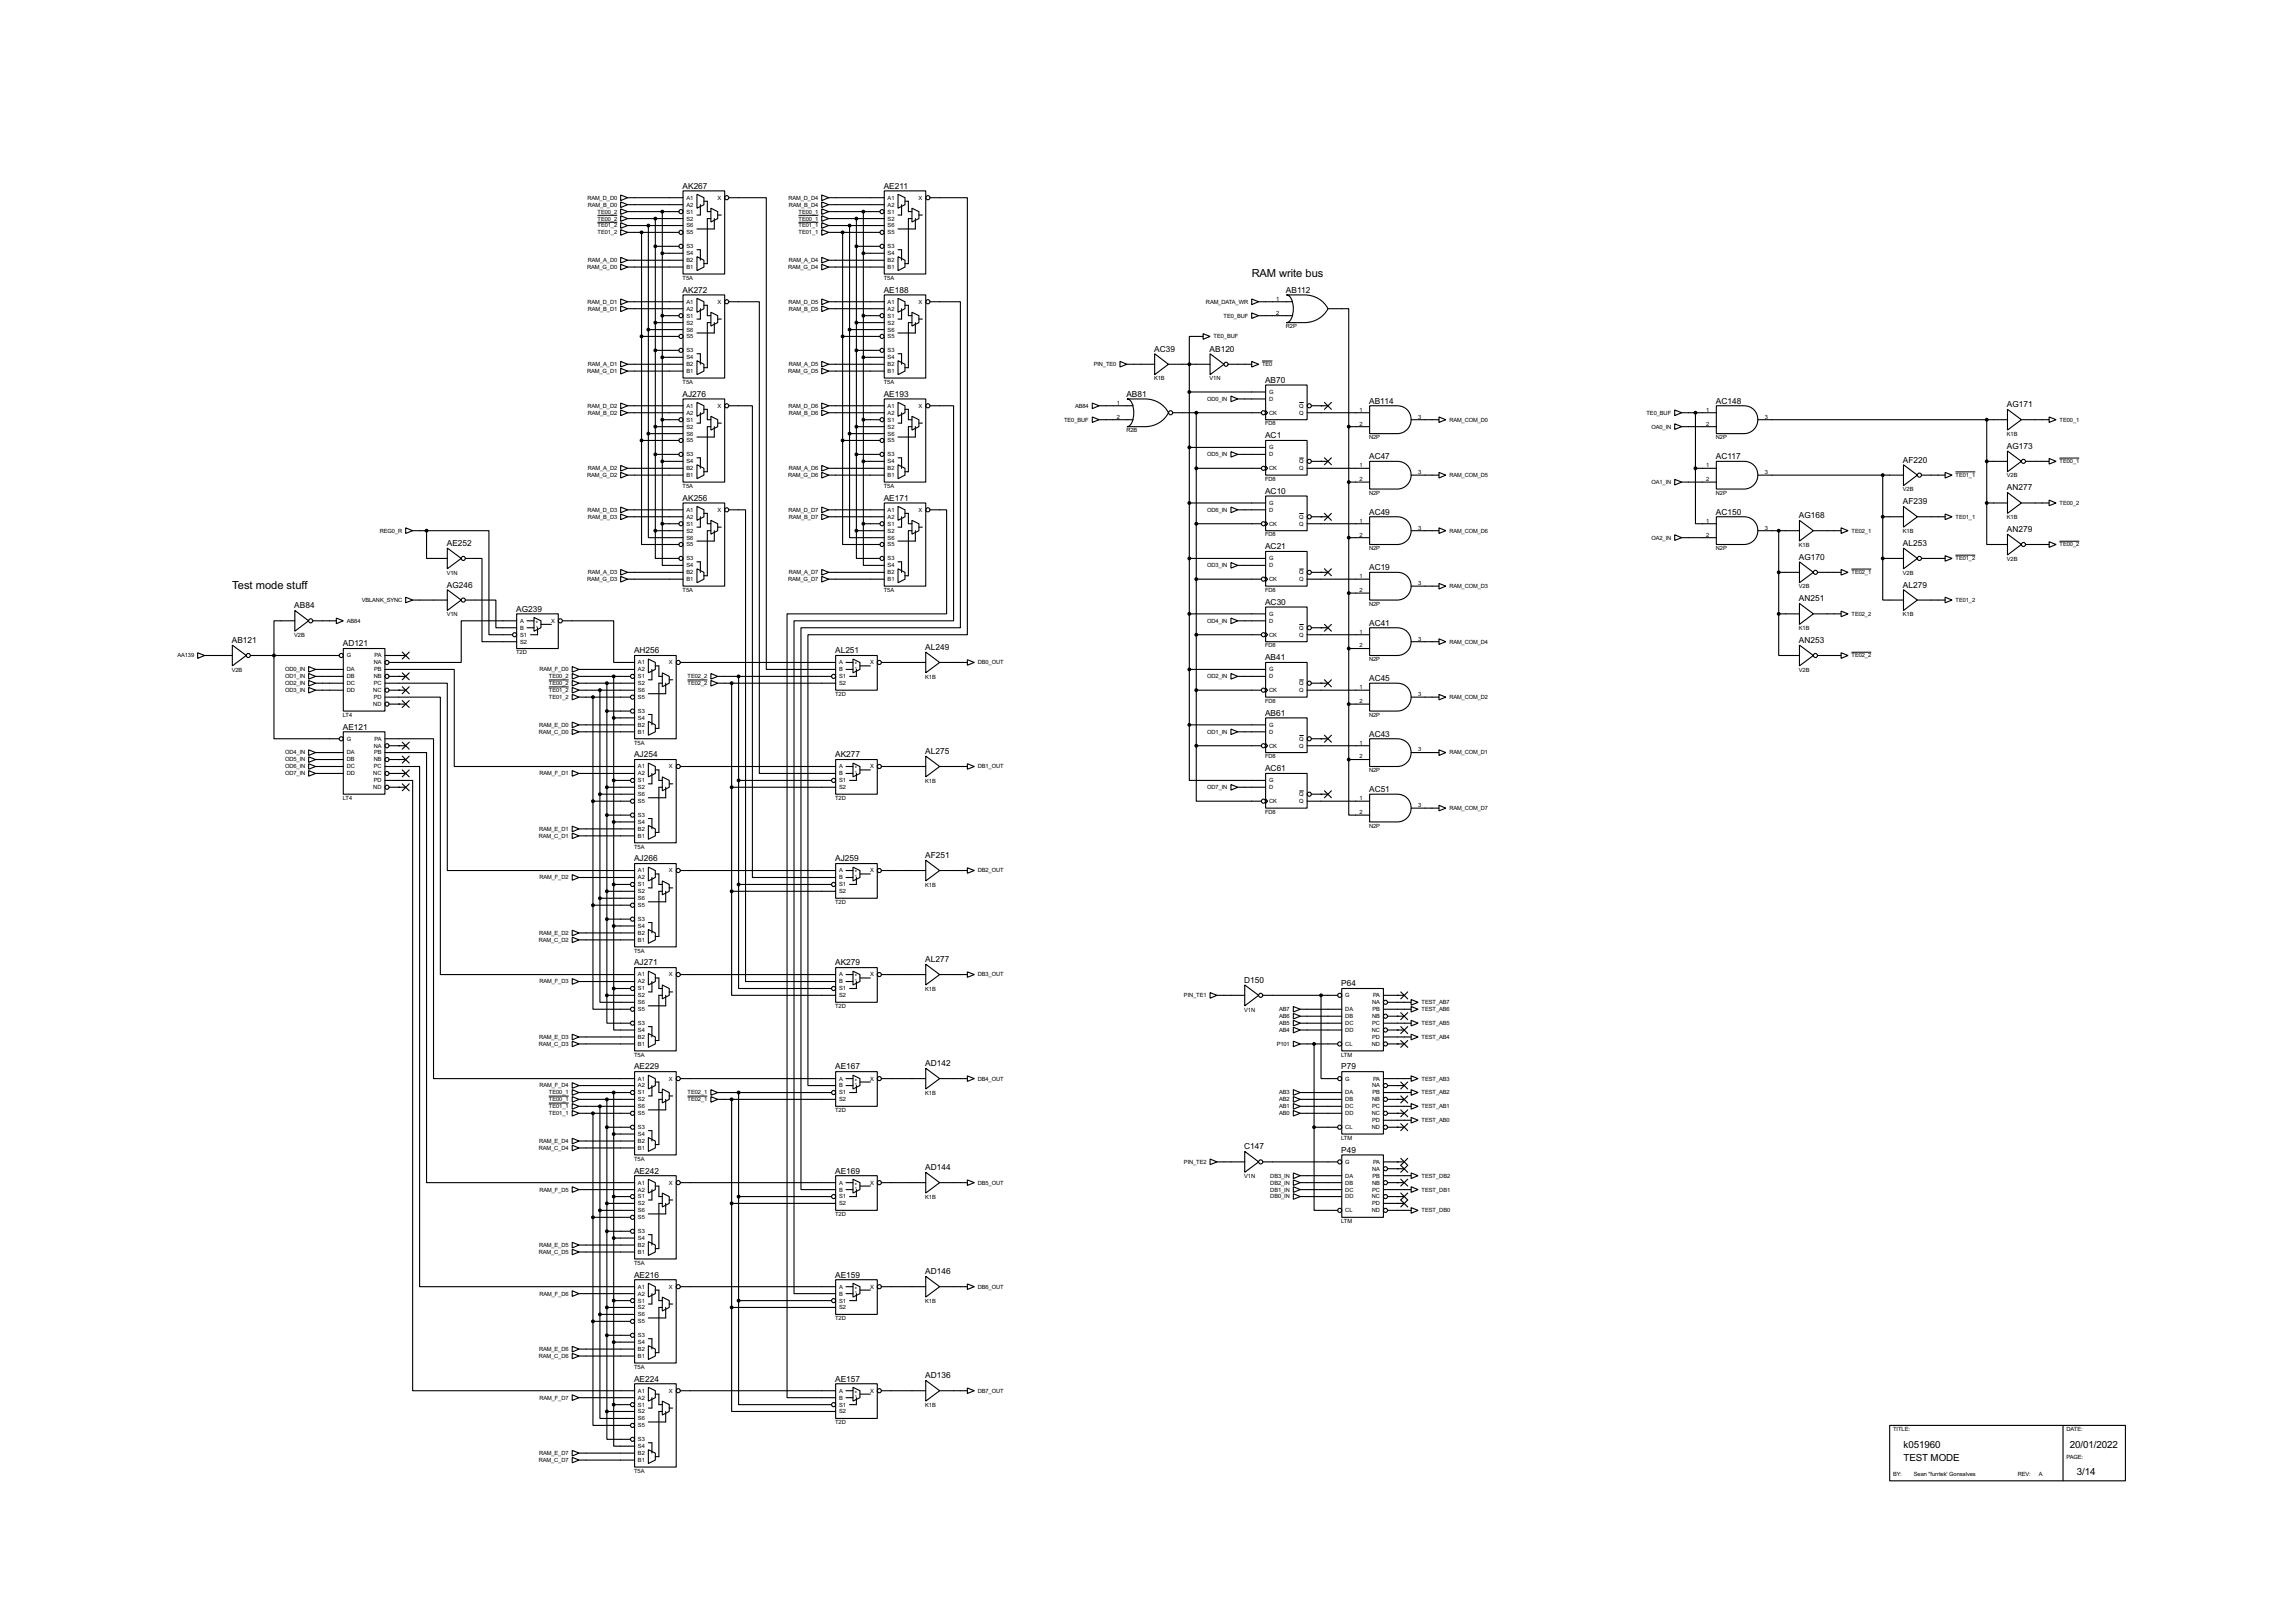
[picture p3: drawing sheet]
<svg xmlns="http://www.w3.org/2000/svg" width="841mm" height="587mm" viewBox="0 0 841 587" stroke-linecap="round" stroke-linejoin="round" font-family="sans-serif">
<defs><g id="words">
<g font-size="4.6">
<text x="458.5" y="101.5">RAM write bus</text>
<text x="85.1" y="215.8">Test mode stuff</text>
</g>
<g font-size="4">
<text x="697.3" y="530.2">k051960</text>
<text x="758.2" y="530.2">20/01/2022</text>
<text x="697.3" y="535.2">TEST MODE</text>
<text x="760.8" y="540.3">3/14</text>
</g>
<g font-size="3.4">
<text x="250" y="69.1">AK267</text>
<text x="323.7" y="69.1">AE211</text>
<text x="250" y="107.2">AK272</text>
<text x="323.7" y="107.2">AE188</text>
<text x="471" y="107.2">AB112</text>
<text x="422.8" y="128.8">AC39</text>
<text x="443.1" y="128.8">AB120</text>
<text x="463.4" y="140.2">AB70</text>
<text x="250" y="145.3">AJ276</text>
<text x="323.7" y="145.3">AE193</text>
<text x="412.6" y="145.3">AB81</text>
<text x="501.5" y="147.8">AB114</text>
<text x="628.5" y="147.8">AC148</text>
<text x="735.2" y="149.1">AG171</text>
<text x="463.4" y="160.5">AC1</text>
<text x="735.2" y="164.4">AG173</text>
<text x="501.5" y="168.2">AC47</text>
<text x="628.5" y="168.2">AC117</text>
<text x="697.1" y="169.4">AF220</text>
<text x="735.2" y="179.6">AN277</text>
<text x="250" y="183.4">AK256</text>
<text x="323.7" y="183.4">AE171</text>
<text x="463.4" y="180.9">AC10</text>
<text x="697.1" y="184.7">AF239</text>
<text x="501.5" y="188.4">AC49</text>
<text x="628.5" y="188.4">AC150</text>
<text x="659" y="189.8">AG168</text>
<text x="735.2" y="194.8">AN279</text>
<text x="163.7" y="199.9">AE252</text>
<text x="463.4" y="201.1">AC21</text>
<text x="697.1" y="199.9">AL253</text>
<text x="501.5" y="208.8">AC19</text>
<text x="659" y="205">AG170</text>
<text x="163.7" y="215.2">AG246</text>
<text x="697.1" y="215.2">AL279</text>
<text x="463.4" y="221.5">AC30</text>
<text x="659" y="220.2">AN251</text>
<text x="107.8" y="222.8">AB84</text>
<text x="189.1" y="224">AG239</text>
<text x="501.5" y="229.1">AC41</text>
<text x="84.9" y="235.5">AB121</text>
<text x="125.6" y="236.7">AD121</text>
<text x="232.3" y="239.3">AH256</text>
<text x="305.9" y="239.3">AL251</text>
<text x="338.9" y="238">AL249</text>
<text x="659" y="235.5">AN253</text>
<text x="463.4" y="241.8">AB41</text>
<text x="501.5" y="249.4">AC45</text>
<text x="463.4" y="262.1">AB61</text>
<text x="125.6" y="267.2">AE121</text>
<text x="501.5" y="269.8">AC43</text>
<text x="232.3" y="277.4">AJ254</text>
<text x="305.9" y="277.4">AK277</text>
<text x="338.9" y="276.1">AL275</text>
<text x="463.4" y="282.5">AC61</text>
<text x="501.5" y="290.1">AC51</text>
<text x="232.3" y="315.5">AJ266</text>
<text x="305.9" y="315.5">AJ259</text>
<text x="338.9" y="314.2">AF251</text>
<text x="232.3" y="353.6">AJ271</text>
<text x="305.9" y="353.6">AK279</text>
<text x="338.9" y="352.3">AL277</text>
<text x="455.8" y="359.9">D150</text>
<text x="491.3" y="361.2">P64</text>
<text x="232.3" y="391.7">AE229</text>
<text x="305.9" y="391.7">AE167</text>
<text x="338.9" y="390.4">AD142</text>
<text x="491.3" y="391.7">P79</text>
<text x="455.8" y="420.9">C147</text>
<text x="491.3" y="422.2">P49</text>
<text x="232.3" y="429.8">AE242</text>
<text x="305.9" y="429.8">AE169</text>
<text x="338.9" y="428.5">AD144</text>
<text x="232.3" y="467.9">AE216</text>
<text x="305.9" y="467.9">AE159</text>
<text x="338.9" y="466.6">AD146</text>
<text x="232.3" y="506">AE224</text>
<text x="305.9" y="506">AE157</text>
<text x="338.9" y="504.7">AD136</text>
</g>
<g font-size="2.4">
<text x="215.2" y="73.1">RAM_D_D0</text>
<text x="215.3" y="75.6">RAM_B_D0</text>
<text x="251.5" y="73.1">A1</text>
<text x="251.5" y="75.6">A2</text>
<text x="262.9" y="73.1">X</text>
<text x="288.8" y="73.1">RAM_D_D4</text>
<text x="289" y="75.6">RAM_B_D4</text>
<text x="325.2" y="73.1">A1</text>
<text x="325.2" y="75.6">A2</text>
<text x="336.5" y="73.1">X</text>
<text x="218.9" y="78.2">TE00_2</text>
<text x="218.9" y="80.8">TE00_2</text>
<text x="218.9" y="83.3">TE01_2</text>
<text x="251.5" y="80.8">S2</text>
<text x="251.5" y="83.3">S6</text>
<text x="251.5" y="78.2">S1</text>
<text x="292.5" y="78.2">TE00_1</text>
<text x="292.5" y="80.8">TE00_1</text>
<text x="292.5" y="83.3">TE01_1</text>
<text x="325.2" y="80.8">S2</text>
<text x="325.2" y="83.3">S6</text>
<text x="325.2" y="78.2">S1</text>
<text x="218.9" y="85.8">TE01_2</text>
<text x="251.5" y="85.8">S5</text>
<text x="292.5" y="85.8">TE01_1</text>
<text x="325.2" y="85.8">S5</text>
<text x="215.3" y="96">RAM_A_D0</text>
<text x="251.5" y="93.5">S4</text>
<text x="251.5" y="96">B2</text>
<text x="251.5" y="90.9">S3</text>
<text x="289" y="96">RAM_A_D4</text>
<text x="325.2" y="93.5">S4</text>
<text x="325.2" y="96">B2</text>
<text x="325.2" y="90.9">S3</text>
<text x="215.1" y="98.5">RAM_G_D0</text>
<text x="251.5" y="98.5">B1</text>
<text x="288.7" y="98.5">RAM_G_D4</text>
<text x="325.2" y="98.5">B1</text>
<text x="250" y="102.4">T5A</text>
<text x="323.7" y="102.4">T5A</text>
<text x="215.2" y="111.2">RAM_D_D1</text>
<text x="215.3" y="113.7">RAM_B_D1</text>
<text x="251.5" y="111.2">A1</text>
<text x="251.5" y="113.7">A2</text>
<text x="262.9" y="111.2">X</text>
<text x="288.8" y="111.2">RAM_D_D5</text>
<text x="289" y="113.7">RAM_B_D5</text>
<text x="325.2" y="111.2">A1</text>
<text x="325.2" y="113.7">A2</text>
<text x="336.5" y="111.2">X</text>
<text x="441.8" y="111.2">RAM_DATA_WR</text>
<text x="467.5" y="110.1">1</text>
<text x="251.5" y="118.9">S2</text>
<text x="251.5" y="116.3">S1</text>
<text x="325.2" y="118.9">S2</text>
<text x="325.2" y="116.3">S1</text>
<text x="448.2" y="116.3">TE0_BUF</text>
<text x="467.5" y="115.2">2</text>
<text x="251.5" y="121.4">S6</text>
<text x="251.5" y="123.9">S5</text>
<text x="325.2" y="121.4">S6</text>
<text x="325.2" y="123.9">S5</text>
<text x="444.6" y="123.9">TE0_BUF</text>
<text x="471" y="120.3">R2P</text>
<text x="251.5" y="131.6">S4</text>
<text x="251.5" y="129">S3</text>
<text x="325.2" y="131.6">S4</text>
<text x="325.2" y="129">S3</text>
<text x="215.1" y="136.6">RAM_G_D1</text>
<text x="215.3" y="134.1">RAM_A_D1</text>
<text x="251.5" y="134.1">B2</text>
<text x="251.5" y="136.6">B1</text>
<text x="288.7" y="136.6">RAM_G_D5</text>
<text x="289" y="134.1">RAM_A_D5</text>
<text x="325.2" y="134.1">B2</text>
<text x="325.2" y="136.6">B1</text>
<text x="400.7" y="134.1">PIN_TE0</text>
<text x="462.3" y="134.1">TE0</text>
<text x="250" y="140.5">T5A</text>
<text x="323.7" y="140.5">T5A</text>
<text x="422.8" y="139.3">K1B</text>
<text x="443.1" y="139.3">V1N</text>
<text x="215.2" y="149.3">RAM_D_D2</text>
<text x="251.5" y="149.3">A1</text>
<text x="262.9" y="149.3">X</text>
<text x="288.8" y="149.3">RAM_D_D6</text>
<text x="325.2" y="149.3">A1</text>
<text x="336.5" y="149.3">X</text>
<text x="393.8" y="149.3">AB84</text>
<text x="409.1" y="148.2">1</text>
<text x="442.2" y="146.8">OD0_IN</text>
<text x="464.9" y="146.8">D</text>
<text x="464.9" y="144.3">G</text>
<text x="476" y="149.3">Q</text>
<text x="215.3" y="151.8">RAM_B_D2</text>
<text x="251.5" y="151.8">A2</text>
<text x="251.5" y="154.4">S1</text>
<text x="289" y="151.8">RAM_B_D6</text>
<text x="325.2" y="151.8">A2</text>
<text x="325.2" y="154.4">S1</text>
<text x="389.8" y="154.4">TE0_BUF</text>
<text x="409.1" y="153.3">2</text>
<text x="463.4" y="155.8">FD8</text>
<text x="464.9" y="151.8">CK</text>
<text x="476" y="151.8">Q</text>
<text x="498" y="150.8">1</text>
<text x="498" y="155.9">2</text>
<text x="519.5" y="153.3">3</text>
<text x="530.9" y="154.4">RAM_COM_D0</text>
<text x="603.1" y="151.8">TE0_BUF</text>
<text x="625" y="150.8">1</text>
<text x="625" y="155.9">2</text>
<text x="646.5" y="153.3">3</text>
<text x="754.4" y="154.4">TE00_1</text>
<text x="251.5" y="157">S2</text>
<text x="251.5" y="159.5">S6</text>
<text x="325.2" y="157">S2</text>
<text x="325.2" y="159.5">S6</text>
<text x="412.6" y="158.4">R2B</text>
<text x="501.5" y="160.9">N2P</text>
<text x="604.9" y="157">OA0_IN</text>
<text x="628.5" y="160.9">N2P</text>
<text x="735.2" y="159.6">K1B</text>
<text x="251.5" y="167.1">S3</text>
<text x="251.5" y="162">S5</text>
<text x="325.2" y="167.1">S3</text>
<text x="325.2" y="162">S5</text>
<text x="442.2" y="167.1">OD5_IN</text>
<text x="464.9" y="167.1">D</text>
<text x="464.9" y="164.5">G</text>
<text x="215.3" y="172.2">RAM_A_D2</text>
<text x="251.5" y="169.7">S4</text>
<text x="251.5" y="172.2">B2</text>
<text x="289" y="172.2">RAM_A_D6</text>
<text x="325.2" y="169.7">S4</text>
<text x="325.2" y="172.2">B2</text>
<text x="464.9" y="172.2">CK</text>
<text x="476" y="172.2">Q</text>
<text x="476" y="169.7">Q</text>
<text x="498" y="171.1">1</text>
<text x="519.5" y="173.6">3</text>
<text x="625" y="171.1">1</text>
<text x="646.5" y="173.6">3</text>
<text x="754.4" y="169.7">TE00_1</text>
<text x="215.1" y="174.7">RAM_G_D2</text>
<text x="250" y="178.6">T5A</text>
<text x="251.5" y="174.7">B1</text>
<text x="288.7" y="174.7">RAM_G_D6</text>
<text x="323.7" y="178.6">T5A</text>
<text x="325.2" y="174.7">B1</text>
<text x="463.4" y="176.1">FD8</text>
<text x="498" y="176.2">2</text>
<text x="530.9" y="174.7">RAM_COM_D5</text>
<text x="604.9" y="177.2">OA1_IN</text>
<text x="625" y="176.2">2</text>
<text x="697.1" y="179.9">V2B</text>
<text x="716.3" y="174.7">TE01_1</text>
<text x="735.2" y="174.9">V2B</text>
<text x="464.9" y="184.9">G</text>
<text x="501.5" y="181.2">N2P</text>
<text x="628.5" y="181.2">N2P</text>
<text x="754.4" y="184.9">TE00_2</text>
<text x="215.2" y="187.4">RAM_D_D3</text>
<text x="215.3" y="189.9">RAM_B_D3</text>
<text x="251.5" y="187.4">A1</text>
<text x="251.5" y="189.9">A2</text>
<text x="262.9" y="187.4">X</text>
<text x="288.8" y="187.4">RAM_D_D7</text>
<text x="289" y="189.9">RAM_B_D7</text>
<text x="325.2" y="187.4">A1</text>
<text x="325.2" y="189.9">A2</text>
<text x="336.5" y="187.4">X</text>
<text x="442.2" y="187.4">OD6_IN</text>
<text x="464.9" y="187.4">D</text>
<text x="476" y="189.9">Q</text>
<text x="498" y="191.4">1</text>
<text x="625" y="191.4">1</text>
<text x="716.3" y="189.9">TE01_1</text>
<text x="735.2" y="190.1">K1B</text>
<text x="139.1" y="195.1">REG0_R</text>
<text x="251.5" y="195.1">S2</text>
<text x="251.5" y="197.6">S6</text>
<text x="251.5" y="192.5">S1</text>
<text x="325.2" y="195.1">S2</text>
<text x="325.2" y="197.6">S6</text>
<text x="325.2" y="192.5">S1</text>
<text x="463.4" y="196.5">FD8</text>
<text x="464.9" y="192.5">CK</text>
<text x="476" y="192.5">Q</text>
<text x="498" y="196.5">2</text>
<text x="519.5" y="194">3</text>
<text x="530.9" y="195.1">RAM_COM_D6</text>
<text x="604.9" y="197.6">OA2_IN</text>
<text x="625" y="196.5">2</text>
<text x="646.5" y="194">3</text>
<text x="678.2" y="195.1">TE02_1</text>
<text x="697.1" y="195.2">K1B</text>
<text x="251.5" y="200.1">S5</text>
<text x="325.2" y="200.1">S5</text>
<text x="501.5" y="201.5">N2P</text>
<text x="628.5" y="201.5">N2P</text>
<text x="659" y="200.3">K1B</text>
<text x="754.4" y="200.1">TE00_2</text>
<text x="251.5" y="207.8">S4</text>
<text x="251.5" y="205.2">S3</text>
<text x="325.2" y="207.8">S4</text>
<text x="325.2" y="205.2">S3</text>
<text x="442.2" y="207.8">OD3_IN</text>
<text x="464.9" y="207.8">D</text>
<text x="464.9" y="205.2">G</text>
<text x="716.3" y="205.2">TE01_2</text>
<text x="735.2" y="205.3">V2B</text>
<text x="163.7" y="210.4">V1N</text>
<text x="215.1" y="212.8">RAM_G_D3</text>
<text x="215.3" y="210.3">RAM_A_D3</text>
<text x="251.5" y="210.3">B2</text>
<text x="251.5" y="212.8">B1</text>
<text x="288.7" y="212.8">RAM_G_D7</text>
<text x="289" y="210.3">RAM_A_D7</text>
<text x="325.2" y="210.3">B2</text>
<text x="325.2" y="212.8">B1</text>
<text x="464.9" y="212.8">CK</text>
<text x="476" y="212.8">Q</text>
<text x="476" y="210.3">Q</text>
<text x="498" y="211.7">1</text>
<text x="519.5" y="214.3">3</text>
<text x="530.9" y="215.3">RAM_COM_D3</text>
<text x="659" y="215.5">V2B</text>
<text x="678.2" y="210.3">TE02_1</text>
<text x="697.1" y="210.4">V2B</text>
<text x="132.5" y="220.5">VBLANK_SYNC</text>
<text x="250" y="216.7">T5A</text>
<text x="323.7" y="216.7">T5A</text>
<text x="463.4" y="216.7">FD8</text>
<text x="498" y="216.8">2</text>
<text x="501.5" y="221.9">N2P</text>
<text x="716.3" y="220.5">TE01_2</text>
<text x="163.7" y="225.7">V1N</text>
<text x="464.9" y="225.5">G</text>
<text x="678.2" y="225.5">TE02_2</text>
<text x="697.1" y="225.7">K1B</text>
<text x="107.8" y="233.3">V2B</text>
<text x="127.1" y="228.1">AB84</text>
<text x="190.6" y="228.1">A</text>
<text x="190.6" y="230.6">B</text>
<text x="190.6" y="233.2">S1</text>
<text x="201.9" y="228.1">X</text>
<text x="442.2" y="228.1">OD4_IN</text>
<text x="464.9" y="228.1">D</text>
<text x="464.9" y="233.2">CK</text>
<text x="476" y="233.2">Q</text>
<text x="476" y="230.6">Q</text>
<text x="498" y="232.1">1</text>
<text x="659" y="230.8">K1B</text>
<text x="189.1" y="239.6">T2D</text>
<text x="190.6" y="235.7">S2</text>
<text x="463.4" y="237.1">FD8</text>
<text x="498" y="237.1">2</text>
<text x="519.5" y="234.6">3</text>
<text x="530.9" y="235.7">RAM_COM_D4</text>
<text x="65" y="240.8">AA139</text>
<text x="84.9" y="246">V2B</text>
<text x="104.4" y="245.9">OD0_IN</text>
<text x="127.1" y="245.9">DA</text>
<text x="127.1" y="240.8">G</text>
<text x="136.9" y="243.3">NA</text>
<text x="137.1" y="245.9">PB</text>
<text x="137.2" y="240.8">PA</text>
<text x="197.6" y="245.9">RAM_F_D0</text>
<text x="233.7" y="243.3">A1</text>
<text x="233.7" y="245.9">A2</text>
<text x="245.1" y="243.3">X</text>
<text x="307.4" y="243.3">A</text>
<text x="307.4" y="245.9">B</text>
<text x="318.7" y="243.3">X</text>
<text x="358.2" y="243.3">DB0_OUT</text>
<text x="464.9" y="245.9">G</text>
<text x="501.5" y="242.2">N2P</text>
<text x="659" y="246">V2B</text>
<text x="678.2" y="240.8">TE02_2</text>
<text x="104.4" y="248.4">OD1_IN</text>
<text x="104.4" y="250.9">OD2_IN</text>
<text x="127.1" y="248.4">DB</text>
<text x="127.1" y="250.9">DC</text>
<text x="136.9" y="250.9">PC</text>
<text x="136.9" y="248.4">NB</text>
<text x="201.1" y="248.4">TE00_2</text>
<text x="201.1" y="250.9">TE00_2</text>
<text x="233.7" y="250.9">S2</text>
<text x="233.7" y="248.4">S1</text>
<text x="251.9" y="248.4">TE02_2</text>
<text x="251.9" y="250.9">TE02_2</text>
<text x="307.4" y="250.9">S2</text>
<text x="307.4" y="248.4">S1</text>
<text x="338.9" y="248.5">K1B</text>
<text x="442.2" y="248.4">OD2_IN</text>
<text x="464.9" y="248.4">D</text>
<text x="476" y="250.9">Q</text>
<text x="104.4" y="253.5">OD3_IN</text>
<text x="127.1" y="253.5">DD</text>
<text x="136.8" y="253.5">NC</text>
<text x="136.9" y="256">PD</text>
<text x="201.1" y="253.5">TE01_2</text>
<text x="201.1" y="256">TE01_2</text>
<text x="233.7" y="253.5">S6</text>
<text x="233.7" y="256">S5</text>
<text x="305.9" y="254.9">T2D</text>
<text x="463.4" y="257.4">FD8</text>
<text x="464.9" y="253.5">CK</text>
<text x="476" y="253.5">Q</text>
<text x="498" y="252.4">1</text>
<text x="498" y="257.5">2</text>
<text x="519.5" y="254.9">3</text>
<text x="530.9" y="256">RAM_COM_D2</text>
<text x="125.6" y="262.5">LT4</text>
<text x="136.8" y="258.6">ND</text>
<text x="233.7" y="263.6">S4</text>
<text x="233.7" y="261.1">S3</text>
<text x="501.5" y="262.5">N2P</text>
<text x="197.4" y="268.7">RAM_C_D0</text>
<text x="197.5" y="266.2">RAM_E_D0</text>
<text x="233.7" y="266.2">B2</text>
<text x="233.7" y="268.7">B1</text>
<text x="442.2" y="268.7">OD1_IN</text>
<text x="464.9" y="268.7">D</text>
<text x="464.9" y="266.2">G</text>
<text x="127.1" y="271.3">G</text>
<text x="136.9" y="273.8">NA</text>
<text x="137.2" y="271.3">PA</text>
<text x="232.3" y="272.7">T5A</text>
<text x="464.9" y="273.8">CK</text>
<text x="476" y="273.8">Q</text>
<text x="476" y="271.3">Q</text>
<text x="498" y="272.7">1</text>
<text x="519.5" y="275.2">3</text>
<text x="104.4" y="276.3">OD4_IN</text>
<text x="104.4" y="278.9">OD5_IN</text>
<text x="104.4" y="281.4">OD6_IN</text>
<text x="127.1" y="276.3">DA</text>
<text x="127.1" y="278.9">DB</text>
<text x="127.1" y="281.4">DC</text>
<text x="136.9" y="281.4">PC</text>
<text x="136.9" y="278.9">NB</text>
<text x="137.1" y="276.3">PB</text>
<text x="233.7" y="281.4">A1</text>
<text x="245.1" y="281.4">X</text>
<text x="307.4" y="281.4">A</text>
<text x="318.7" y="281.4">X</text>
<text x="358.2" y="281.4">DB1_OUT</text>
<text x="463.4" y="277.7">FD8</text>
<text x="498" y="277.8">2</text>
<text x="530.9" y="276.3">RAM_COM_D1</text>
<text x="104.4" y="284">OD7_IN</text>
<text x="127.1" y="284">DD</text>
<text x="136.8" y="284">NC</text>
<text x="136.9" y="286.5">PD</text>
<text x="197.6" y="284">RAM_F_D1</text>
<text x="233.7" y="284">A2</text>
<text x="233.7" y="286.5">S1</text>
<text x="307.4" y="284">B</text>
<text x="307.4" y="286.5">S1</text>
<text x="338.9" y="286.6">K1B</text>
<text x="464.9" y="286.5">G</text>
<text x="501.5" y="282.8">N2P</text>
<text x="125.6" y="293">LT4</text>
<text x="136.8" y="289">ND</text>
<text x="233.7" y="289">S2</text>
<text x="233.7" y="291.6">S6</text>
<text x="305.9" y="293">T2D</text>
<text x="307.4" y="289">S2</text>
<text x="442.2" y="289">OD7_IN</text>
<text x="464.9" y="289">D</text>
<text x="476" y="291.6">Q</text>
<text x="498" y="293">1</text>
<text x="233.7" y="299.2">S3</text>
<text x="233.7" y="294.1">S5</text>
<text x="463.4" y="298.1">FD8</text>
<text x="464.9" y="294.1">CK</text>
<text x="476" y="294.1">Q</text>
<text x="498" y="298.1">2</text>
<text x="519.5" y="295.6">3</text>
<text x="530.9" y="296.7">RAM_COM_D7</text>
<text x="197.5" y="304.3">RAM_E_D1</text>
<text x="233.7" y="301.7">S4</text>
<text x="233.7" y="304.3">B2</text>
<text x="501.5" y="303.1">N2P</text>
<text x="197.4" y="306.8">RAM_C_D1</text>
<text x="232.3" y="310.8">T5A</text>
<text x="233.7" y="306.8">B1</text>
<text x="197.6" y="322.1">RAM_F_D2</text>
<text x="233.7" y="319.5">A1</text>
<text x="233.7" y="322.1">A2</text>
<text x="245.1" y="319.5">X</text>
<text x="307.4" y="319.5">A</text>
<text x="307.4" y="322.1">B</text>
<text x="318.7" y="319.5">X</text>
<text x="358.2" y="319.5">DB2_OUT</text>
<text x="233.7" y="327.1">S2</text>
<text x="233.7" y="329.7">S6</text>
<text x="233.7" y="324.6">S1</text>
<text x="307.4" y="327.1">S2</text>
<text x="307.4" y="324.6">S1</text>
<text x="338.9" y="324.7">K1B</text>
<text x="233.7" y="332.2">S5</text>
<text x="305.9" y="331.1">T2D</text>
<text x="233.7" y="339.8">S4</text>
<text x="233.7" y="337.3">S3</text>
<text x="197.4" y="344.9">RAM_C_D2</text>
<text x="197.5" y="342.4">RAM_E_D2</text>
<text x="233.7" y="342.4">B2</text>
<text x="233.7" y="344.9">B1</text>
<text x="232.3" y="348.9">T5A</text>
<text x="233.7" y="357.6">A1</text>
<text x="245.1" y="357.6">X</text>
<text x="307.4" y="357.6">A</text>
<text x="318.7" y="357.6">X</text>
<text x="358.2" y="357.6">DB3_OUT</text>
<text x="197.6" y="360.2">RAM_F_D3</text>
<text x="233.7" y="360.2">A2</text>
<text x="233.7" y="365.2">S2</text>
<text x="233.7" y="362.7">S1</text>
<text x="307.4" y="365.2">S2</text>
<text x="307.4" y="360.2">B</text>
<text x="307.4" y="362.7">S1</text>
<text x="338.9" y="362.8">K1B</text>
<text x="433.7" y="365.2">PIN_TE1</text>
<text x="492.8" y="365.2">G</text>
<text x="503" y="365.2">PA</text>
<text x="233.7" y="367.8">S6</text>
<text x="233.7" y="370.3">S5</text>
<text x="305.9" y="369.2">T2D</text>
<text x="455.8" y="370.4">V1N</text>
<text x="468.6" y="370.3">AB7</text>
<text x="492.8" y="370.3">DA</text>
<text x="502.7" y="367.8">NA</text>
<text x="502.8" y="370.3">PB</text>
<text x="520.8" y="367.8">TEST_AB7</text>
<text x="520.8" y="370.3">TEST_AB6</text>
<text x="233.7" y="377.9">S4</text>
<text x="233.7" y="375.4">S3</text>
<text x="468.6" y="372.9">AB6</text>
<text x="468.6" y="375.4">AB5</text>
<text x="468.6" y="377.9">AB4</text>
<text x="492.8" y="372.9">DB</text>
<text x="492.8" y="375.4">DC</text>
<text x="492.8" y="377.9">DD</text>
<text x="502.5" y="377.9">NC</text>
<text x="502.7" y="375.4">PC</text>
<text x="502.7" y="372.9">NB</text>
<text x="520.8" y="375.4">TEST_AB5</text>
<text x="197.4" y="383">RAM_C_D3</text>
<text x="197.5" y="380.5">RAM_E_D3</text>
<text x="233.7" y="380.5">B2</text>
<text x="233.7" y="383">B1</text>
<text x="467.7" y="383">P101</text>
<text x="492.8" y="383">CL</text>
<text x="502.5" y="383">ND</text>
<text x="502.7" y="380.5">PD</text>
<text x="520.8" y="380.5">TEST_AB4</text>
<text x="232.3" y="387">T5A</text>
<text x="491.3" y="387">LTM</text>
<text x="233.7" y="395.7">A1</text>
<text x="245.1" y="395.7">X</text>
<text x="307.4" y="395.7">A</text>
<text x="318.7" y="395.7">X</text>
<text x="358.2" y="395.7">DB4_OUT</text>
<text x="492.8" y="395.7">G</text>
<text x="503" y="395.7">PA</text>
<text x="520.8" y="395.7">TEST_AB3</text>
<text x="197.6" y="398.3">RAM_F_D4</text>
<text x="201.1" y="400.8">TE00_1</text>
<text x="233.7" y="398.3">A2</text>
<text x="233.7" y="400.8">S1</text>
<text x="251.9" y="400.8">TE02_1</text>
<text x="307.4" y="398.3">B</text>
<text x="307.4" y="400.8">S1</text>
<text x="338.9" y="400.9">K1B</text>
<text x="468.6" y="400.8">AB3</text>
<text x="492.8" y="400.8">DA</text>
<text x="502.7" y="398.3">NA</text>
<text x="502.8" y="400.8">PB</text>
<text x="520.8" y="400.8">TEST_AB2</text>
<text x="201.1" y="403.3">TE00_1</text>
<text x="201.1" y="405.9">TE01_1</text>
<text x="233.7" y="403.3">S2</text>
<text x="233.7" y="405.9">S6</text>
<text x="251.9" y="403.3">TE02_1</text>
<text x="305.9" y="407.3">T2D</text>
<text x="307.4" y="403.3">S2</text>
<text x="468.6" y="405.9">AB1</text>
<text x="468.6" y="403.3">AB2</text>
<text x="492.8" y="403.3">DB</text>
<text x="492.8" y="405.9">DC</text>
<text x="502.7" y="405.9">PC</text>
<text x="502.7" y="403.3">NB</text>
<text x="520.8" y="405.9">TEST_AB1</text>
<text x="201.1" y="408.4">TE01_1</text>
<text x="233.7" y="413.5">S3</text>
<text x="233.7" y="408.4">S5</text>
<text x="468.6" y="408.4">AB0</text>
<text x="492.8" y="408.4">DD</text>
<text x="492.8" y="413.5">CL</text>
<text x="502.5" y="408.4">NC</text>
<text x="502.5" y="413.5">ND</text>
<text x="502.7" y="411">PD</text>
<text x="520.8" y="411">TEST_AB0</text>
<text x="197.5" y="418.6">RAM_E_D4</text>
<text x="233.7" y="416">S4</text>
<text x="233.7" y="418.6">B2</text>
<text x="491.3" y="417.4">LTM</text>
<text x="197.4" y="421.1">RAM_C_D4</text>
<text x="232.3" y="425.1">T5A</text>
<text x="233.7" y="421.1">B1</text>
<text x="433.7" y="426.2">PIN_TE2</text>
<text x="455.8" y="431.4">V1N</text>
<text x="465.3" y="431.3">DB3_IN</text>
<text x="492.8" y="431.3">DA</text>
<text x="492.8" y="426.2">G</text>
<text x="502.7" y="428.7">NA</text>
<text x="502.8" y="431.3">PB</text>
<text x="503" y="426.2">PA</text>
<text x="520.8" y="431.3">TEST_DB2</text>
<text x="197.6" y="436.4">RAM_F_D5</text>
<text x="233.7" y="433.8">A1</text>
<text x="233.7" y="436.4">A2</text>
<text x="245.1" y="433.8">X</text>
<text x="307.4" y="433.8">A</text>
<text x="307.4" y="436.4">B</text>
<text x="318.7" y="433.8">X</text>
<text x="358.2" y="433.8">DB5_OUT</text>
<text x="465.3" y="436.4">DB1_IN</text>
<text x="465.3" y="433.8">DB2_IN</text>
<text x="492.8" y="433.8">DB</text>
<text x="492.8" y="436.4">DC</text>
<text x="502.7" y="436.4">PC</text>
<text x="502.7" y="433.8">NB</text>
<text x="520.8" y="436.4">TEST_DB1</text>
<text x="233.7" y="441.4">S2</text>
<text x="233.7" y="444">S6</text>
<text x="233.7" y="438.9">S1</text>
<text x="307.4" y="441.4">S2</text>
<text x="307.4" y="438.9">S1</text>
<text x="338.9" y="439">K1B</text>
<text x="465.3" y="438.9">DB0_IN</text>
<text x="492.8" y="438.9">DD</text>
<text x="492.8" y="444">CL</text>
<text x="502.5" y="438.9">NC</text>
<text x="502.5" y="444">ND</text>
<text x="502.7" y="441.4">PD</text>
<text x="520.8" y="444">TEST_DB0</text>
<text x="233.7" y="446.5">S5</text>
<text x="305.9" y="445.4">T2D</text>
<text x="491.3" y="447.9">LTM</text>
<text x="233.7" y="454.1">S4</text>
<text x="233.7" y="451.6">S3</text>
<text x="197.4" y="459.2">RAM_C_D5</text>
<text x="197.5" y="456.7">RAM_E_D5</text>
<text x="233.7" y="456.7">B2</text>
<text x="233.7" y="459.2">B1</text>
<text x="232.3" y="463.2">T5A</text>
<text x="233.7" y="471.9">A1</text>
<text x="245.1" y="471.9">X</text>
<text x="307.4" y="471.9">A</text>
<text x="318.7" y="471.9">X</text>
<text x="358.2" y="471.9">DB6_OUT</text>
<text x="197.6" y="474.5">RAM_F_D6</text>
<text x="233.7" y="474.5">A2</text>
<text x="233.7" y="479.5">S2</text>
<text x="233.7" y="477">S1</text>
<text x="307.4" y="479.5">S2</text>
<text x="307.4" y="474.5">B</text>
<text x="307.4" y="477">S1</text>
<text x="338.9" y="477.1">K1B</text>
<text x="233.7" y="482.1">S6</text>
<text x="233.7" y="484.6">S5</text>
<text x="305.9" y="483.5">T2D</text>
<text x="233.7" y="489.7">S3</text>
<text x="197.4" y="497.3">RAM_C_D6</text>
<text x="197.5" y="494.8">RAM_E_D6</text>
<text x="233.7" y="492.2">S4</text>
<text x="233.7" y="494.8">B2</text>
<text x="233.7" y="497.3">B1</text>
<text x="232.3" y="501.3">T5A</text>
<text x="197.6" y="512.6">RAM_F_D7</text>
<text x="233.7" y="510">A1</text>
<text x="233.7" y="512.6">A2</text>
<text x="233.7" y="515.1">S1</text>
<text x="245.1" y="510">X</text>
<text x="307.4" y="510">A</text>
<text x="307.4" y="512.6">B</text>
<text x="307.4" y="515.1">S1</text>
<text x="318.7" y="510">X</text>
<text x="338.9" y="515.2">K1B</text>
<text x="358.2" y="510">DB7_OUT</text>
<text x="233.7" y="517.6">S2</text>
<text x="233.7" y="520.2">S6</text>
<text x="305.9" y="521.6">T2D</text>
<text x="307.4" y="517.6">S2</text>
<text x="233.7" y="527.8">S3</text>
<text x="233.7" y="522.7">S5</text>
<text x="693.5" y="524.2">TITLE:</text>
<text x="757" y="524.2">DATE:</text>
<text x="197.5" y="532.9">RAM_E_D7</text>
<text x="233.7" y="530.3">S4</text>
<text x="233.7" y="532.9">B2</text>
<text x="197.4" y="535.4">RAM_C_D7</text>
<text x="232.3" y="539.4">T5A</text>
<text x="233.7" y="535.4">B1</text>
<text x="757" y="534.3">PAGE:</text>
<text x="693.5" y="540.7">BY:</text>
<text x="701.1" y="540.7">Sean &quot;furrtek' Gonsalves</text>
<text x="739.2" y="540.7">REV:</text>
<text x="746.8" y="540.7">A</text>
</g>
<g font-size="1.2">
<text x="196.4" y="228.1">0</text>
<text x="196.4" y="229.9">1</text>
<text x="313.2" y="243.3">0</text>
<text x="313.2" y="245.1">1</text>
<text x="313.2" y="281.4">0</text>
<text x="313.2" y="283.2">1</text>
<text x="313.2" y="319.5">0</text>
<text x="313.2" y="321.3">1</text>
<text x="313.2" y="357.6">0</text>
<text x="313.2" y="359.4">1</text>
<text x="313.2" y="395.7">0</text>
<text x="313.2" y="397.5">1</text>
<text x="313.2" y="433.8">0</text>
<text x="313.2" y="435.6">1</text>
<text x="313.2" y="471.9">0</text>
<text x="313.2" y="473.7">1</text>
<text x="313.2" y="510">0</text>
<text x="313.2" y="511.8">1</text>
</g>
</g></defs>
<g fill="none" stroke="#000" stroke-width=".4">
<path d="M227.4 71.4l2.5 1-2.5 1.1zM227.4 74l2.5 1-2.5 1zM227.4 76.5l2.5 1-2.5 1zM227.4 79l2.5 1.1-2.5 1zM229.9 72.4h20.3M229.9 75h20.3M229.9 77.5h18.8M242.6 77.5v114.3M250.2 69.9h15.3v30.5h-15.3zM255.3 71.2l2.6 1.2v2.6l-2.6 1.3zM256.6 75v3.8h-1.3M257.9 73.7h1.2v3.8h1.3"/>
<path d="M260.4 76.3l2.5 1.2v2.6l-2.5 1.2zM262.9 78.8h1.3M267 72.4h13.7v172.8h25.4M301 71.4l2.6 1-2.6 1.1zM301 74l2.6 1-2.6 1zM301 76.5l2.6 1-2.6 1zM301 79l2.6 1.1-2.6 1zM303.6 72.4h20.3M303.6 75h20.3M303.6 77.5h18.8M316.3 77.5v114.3M323.9 69.9h15.2v30.5h-15.2z"/>
<path d="M329 71.2l2.5 1.2v2.6l-2.5 1.3zM330.3 75v3.8h-1.3M331.5 73.7h1.3v3.8h1.3M334.1 76.3l2.5 1.2v2.6l-2.5 1.2zM336.6 78.8h1.3M340.7 72.4h13.7v160.1h-58.4v165.1h10.1M227.4 81.6l2.5 1-2.5 1zM227.4 84.1l2.5 1-2.5 1.1zM227.4 94.3l2.5 1-2.5 1zM227.4 96.8l2.5 1-2.5 1.1zM229.9 95.3h20.3M229.9 97.8h20.3"/>
<path d="M229.9 80.1h20.3M229.9 82.6h20.3M229.9 85.1h18.8M235 85.1v76.2M237.5 82.6v76.2M240.1 80.1v114.3M240.1 90.2h8.6M242.6 92.8h7.6M255.3 94l2.6 1.3v2.5l-2.6 1.3zM255.3 91.5h1.3v3.8M260.4 80.1h-1.3v16.5h-1.2M261.7 80.1v3.8h-6.4"/>
<path d="M301 81.6l2.6 1-2.6 1zM301 84.1l2.6 1-2.6 1.1zM301 94.3l2.6 1-2.6 1zM301 96.8l2.6 1-2.6 1.1zM303.6 95.3h20.3M303.6 97.8h20.3M303.6 80.1h20.3M303.6 82.6h20.3M303.6 85.1h18.8M308.7 85.1v76.2M311.2 82.6v76.2M313.7 90.2h8.7"/>
<path d="M313.7 80.1v114.3M316.3 92.8h7.6M329 94l2.5 1.3v2.5l-2.5 1.3zM329 91.5h1.3v3.8M334.1 80.1h-1.3v16.5h-1.3M335.3 80.1v3.8h-6.3M227.4 109.5l2.5 1-2.5 1.1zM227.4 112.1l2.5 1-2.5 1zM229.9 110.5h20.3M229.9 113.1h20.3M240.1 118.2h10.1M242.6 115.6h6.1"/>
<path d="M250.2 108h15.3v30.5h-15.3zM255.3 109.3l2.6 1.2v2.6l-2.6 1.3zM256.6 113.1v3.8h-1.3M257.9 111.8h1.2v3.8h1.3M260.4 114.4l2.5 1.2v2.6l-2.5 1.2zM260.4 118.2h-1.3v16.5h-1.2M261.7 118.2v3.8h-6.4M262.9 116.9h1.3M267 110.5h11.2v172.8h27.9M301 109.5l2.6 1-2.6 1.1zM301 112.1l2.6 1-2.6 1zM303.6 110.5h20.3"/>
<path d="M303.6 113.1h20.3M313.7 118.2h10.2M316.3 115.6h6.1M323.9 108h15.2v30.5h-15.2zM329 109.3l2.5 1.2v2.6l-2.5 1.3zM330.3 113.1v3.8h-1.3M331.5 111.8h1.3v3.8h1.3M334.1 114.4l2.5 1.2v2.6l-2.5 1.2zM334.1 118.2h-1.3v16.5h-1.3M335.3 118.2v3.8h-6.3M336.6 116.9h1.3M340.7 110.5h11.1v119.4h-58.4v205.8h12.7"/>
<path d="M458.5 109.5l2.6 1-2.6 1.1zM458.5 114.6l2.6 1-2.6 1zM461.1 110.5h12.4M461.1 115.6h12.4M471.2 108h6.6a9.6 9.6 0 0 1 8.7 5.1 9.6 9.6 0 0 1-8.7 5.1h-6.6a3.2 3.2 0 0 0 2.4-3.2 7.6 7.6 0 0 0-1.4-6.6zM486.5 113.1h7.6v43.2M227.4 132.4l2.5 1-2.5 1zM227.4 134.9l2.5 1-2.5 1.1zM229.9 133.4h20.3M229.9 135.9h20.3M235 123.2h13.7M237.5 120.7h12.7"/>
<path d="M240.1 128.3h8.6M242.6 130.9h7.6M255.3 132.1l2.6 1.3v2.5l-2.6 1.3zM255.3 129.6h1.3v3.8M301 132.4l2.6 1-2.6 1zM301 134.9l2.6 1-2.6 1.1zM303.6 133.4h20.3M303.6 135.9h20.3M308.7 123.2h13.7M311.2 120.7h12.7M313.7 128.3h8.7M316.3 130.9h7.6"/>
<path d="M329 132.1l2.5 1.3v2.5l-2.5 1.3zM329 129.6h1.3v3.8M410.3 132.4l2.5 1-2.5 1zM412.8 133.4h10.2M423 129.6l5 3.8-5 3.8zM428 133.4h15.3M440.7 122.2l2.6 1-2.6 1.1zM440.7 123.2h-5v142.3M443.3 129.6l5.1 3.8-5.1 3.8zM449.9 133.4h8.6M458.5 132.4l2.6 1-2.6 1zM227.4 147.6l2.5 1-2.5 1.1z"/>
<path d="M227.4 150.2l2.5 1-2.5 1zM229.9 151.2h20.3M229.9 148.6h20.3M237.5 158.8v38.1h12.7M237.5 158.8h12.7M240.1 156.3h10.1M242.6 153.7h6.1M250.2 146.1h15.3v30.5h-15.3zM255.3 147.4l2.6 1.2v2.6l-2.6 1.3zM256.6 151.2v3.8h-1.3M257.9 149.9h1.2v3.8h1.3M260.4 152.5l2.5 1.2v2.6l-2.5 1.2z"/>
<path d="M260.4 156.3h-1.3v16.5h-1.2M261.7 156.3v3.8h-6.4M262.9 155h1.3M267 148.6h8.6v172.8h30.5M301 147.6l2.6 1-2.6 1.1zM301 150.2l2.6 1-2.6 1zM303.6 151.2h20.3M303.6 148.6h20.3M311.2 158.8v38.1h12.7M311.2 158.8h12.7M313.7 156.3h10.2M316.3 153.7h6.1"/>
<path d="M323.9 146.1h15.2v30.5h-15.2zM329 147.4l2.5 1.2v2.6l-2.5 1.3zM330.3 151.2v3.8h-1.3M331.5 149.9h1.3v3.8h1.3M334.1 152.5l2.5 1.2v2.6l-2.5 1.2zM334.1 156.3h-1.3v16.5h-1.3M335.3 156.3v3.8h-6.3M336.6 155h1.3M340.7 148.6h8.6v78.8h-58.4v246.4h15.2M400.1 147.6l2.5 1-2.5 1.1zM400.1 152.7l2.5 1-2.5 1zM402.6 153.7h12.5"/>
<path d="M402.6 148.6h12.5M412.8 146.1h6.6a9.4 9.4 0 0 1 8.6 5.1 9.5 9.5 0 0 1-8.6 5.1h-6.6a3.2 3.2 0 0 0 2.3-3.2 7.8 7.8 0 0 0-1.3-6.6zM429.6 151.2h32.5M435.7 143.6h27.9M438.2 151.2v121.9M450.9 145.1l2.5 1-2.5 1zM453.4 146.1h10.2M463.6 141h15.2v12.7h-15.2zM463.6 150.4l.8 .8-.8 .7zM478.8 151.2h22.9M480.4 148.6h6.1M485.2 147.4l2.5 2.5"/>
<path d="M487.7 147.4l-2.5 2.5M494.1 156.3h7.6M494.1 156.3v121.9M501.7 148.6h10.2a5.1 5.1 0 0 1 5 5.1 5.1 5.1 0 0 1-5 5.1h-10.2zM516.9 153.7h10.2M527.1 152.7l2.5 1-2.5 1zM613.5 150.2l2.5 1-2.5 1zM613.5 155.2l2.5 1.1-2.5 1zM616 151.2h12.7M616 156.3h12.7M621.1 151.2v20.3M628.7 148.6h10.2a5.1 5.1 0 0 1 5 5.1 5.1 5.1 0 0 1-5 5.1h-10.2z"/>
<path d="M643.9 153.7h91.5M727.8 153.7v30.5M735.4 149.9l5.1 3.8-5.1 3.8zM740.5 153.7h10.1M750.6 152.7l2.6 1-2.6 1zM227.4 170.5l2.5 1-2.5 1zM227.4 173l2.5 1-2.5 1.1zM229.9 171.5h20.3M229.9 174h20.3M235 161.3v38.1h13.7M235 161.3h13.7M240.1 166.4h8.6"/>
<path d="M242.6 169h7.6M255.3 170.2l2.6 1.3v2.5l-2.6 1.3zM255.3 167.7h1.3v3.8M301 170.5l2.6 1-2.6 1zM301 173l2.6 1-2.6 1.1zM303.6 171.5h20.3M303.6 174h20.3M308.7 161.3v38.1h13.7M308.7 161.3h13.7M313.7 166.4h8.7M316.3 169h7.6M329 170.2l2.5 1.3v2.5l-2.5 1.3z"/>
<path d="M329 167.7h1.3v3.8M435.7 163.9h27.9M438.2 171.5h23.9M450.9 165.4l2.5 1-2.5 1zM453.4 166.4h10.2M463.6 161.3h15.2v12.7h-15.2zM463.6 170.7l.8 .8-.8 .8zM478.8 171.5h22.9M480.4 169h6.1M485.2 167.7l2.5 2.5M487.7 167.7l-2.5 2.5M494.1 176.6h7.6"/>
<path d="M501.7 169h10.2a5.1 5.1 0 0 1 5 5 5.1 5.1 0 0 1-5 5.1h-10.2zM516.9 174h10.2M527.1 173l2.5 1-2.5 1.1zM613.5 175.6l2.5 1-2.5 1zM616 176.6h12.7M621.1 171.5v20.3h7.6M621.1 171.5h7.6M628.7 169h10.2a5.1 5.1 0 0 1 5 5 5.1 5.1 0 0 1-5 5.1h-10.2zM643.9 174h53.4M689.7 174v30.5M697.3 170.2l5.1 3.8-5.1 3.9zM703.9 174h8.6"/>
<path d="M712.5 173l2.6 1-2.6 1.1zM727.8 169h7.6M735.4 165.2l5.1 3.8-5.1 3.8zM742 169h8.6M750.6 167.9l2.6 1.1-2.6 1zM148.6 193.3l2.6 1.1-2.6 1zM151.2 194.4h5.1M156.3 194.4h22.8v38.1h8.7M156.3 194.4v10.1h7.6M227.4 185.7l2.5 1-2.5 1.1zM227.4 188.3l2.5 1-2.5 1zM229.9 186.7h20.3"/>
<path d="M229.9 189.3h20.3M240.1 194.4v10.1h8.6M240.1 194.4h10.1M242.6 191.8v15.3h7.6M242.6 191.8h6.1M250.2 184.2h15.3v30.5h-15.3zM255.3 185.5l2.6 1.2v2.6l-2.6 1.3zM256.6 189.3v3.8h-1.3M257.9 188h1.2v3.8h1.3M260.4 190.6l2.5 1.2v2.6l-2.5 1.2zM260.4 194.4h-1.3v16.5h-1.2M261.7 194.4v3.8h-6.4"/>
<path d="M262.9 193.1h1.3M267 186.7h6.1v172.8h33M301 185.7l2.6 1-2.6 1.1zM301 188.3l2.6 1-2.6 1zM303.6 186.7h20.3M303.6 189.3h20.3M313.7 194.4v10.1h8.7M313.7 194.4h10.2M316.3 191.8v15.3h7.6M316.3 191.8h6.1M323.9 184.2h15.2v30.5h-15.2zM329 185.5l2.5 1.2v2.6l-2.5 1.3z"/>
<path d="M330.3 189.3v3.8h-1.3M331.5 188h1.3v3.8h1.3M334.1 190.6l2.5 1.2v2.6l-2.5 1.2zM334.1 194.4h-1.3v16.5h-1.3M335.3 194.4v3.8h-6.3M336.6 193.1h1.3M340.7 186.7h6.1v38.1h-58.5v287.1h17.8M435.7 184.2h27.9M438.2 191.8h23.9M450.9 185.7l2.5 1-2.5 1.1zM453.4 186.7h10.2M463.6 181.7h15.2v12.7h-15.2z"/>
<path d="M463.6 191.1l.8 .7-.8 .8zM478.8 191.8h22.9M480.4 189.3h6.1M485.2 188l2.5 2.6M487.7 188l-2.5 2.6M494.1 196.9h7.6M501.7 189.3h10.2a5.1 5.1 0 0 1 5 5 5.1 5.1 0 0 1-5 5.1h-10.2zM516.9 194.4h10.2M527.1 193.3l2.5 1.1-2.5 1zM613.5 195.9l2.5 1-2.5 1zM616 196.9h12.7M628.7 189.3h10.2a5.1 5.1 0 0 1 5 5 5.1 5.1 0 0 1-5 5.1h-10.2z"/>
<path d="M643.9 194.4h15.3M651.6 194.4v30.4M659.2 190.6l5.1 3.8-5.1 3.8zM664.3 194.4h10.1M674.4 193.3l2.6 1.1-2.6 1zM689.7 189.3h7.6M697.3 185.5l5.1 3.8-5.1 3.8zM702.4 189.3h10.1M712.5 188.3l2.6 1-2.6 1zM727.8 184.2v15.2h7.6M727.8 184.2h7.6M735.4 180.4l5.1 3.8-5.1 3.8z"/>
<path d="M735.4 195.6l5.1 3.8-5.1 3.9zM740.5 184.2h10.1M742 199.4h8.6M750.6 183.2l2.6 1-2.6 1zM750.6 198.4l2.6 1-2.6 1.1zM148.6 218.7l2.6 1.1-2.6 1zM151.2 219.8h12.7M163.9 216l5.1 3.8-5.1 3.8zM163.9 200.7l5.1 3.8-5.1 3.8zM170.5 219.8h11.2v10.1h7.6M170.5 204.5h6.1v30.5h12.7M227.4 208.6l2.5 1-2.5 1z"/>
<path d="M227.4 211.1l2.5 1-2.5 1.1zM229.9 212.1h20.3M229.9 209.6h20.3M255.3 208.3l2.6 1.3v2.5l-2.6 1.3zM255.3 205.8h1.3v3.8M301 208.6l2.6 1-2.6 1zM301 211.1l2.6 1-2.6 1.1zM303.6 212.1h20.3M303.6 209.6h20.3M329 208.3l2.5 1.3v2.5l-2.5 1.3zM329 205.8h1.3v3.8M435.7 204.5h27.9"/>
<path d="M438.2 212.1h23.9M450.9 206l2.5 1.1-2.5 1zM453.4 207.1h10.2M463.6 202h15.2v12.7h-15.2zM463.6 211.4l.8 .7-.8 .8zM478.8 212.1h22.9M480.4 209.6h6.1M485.2 208.3l2.5 2.6M487.7 208.3l-2.5 2.6M494.1 217.2h7.6M501.7 209.6h10.2a5.1 5.1 0 0 1 5 5.1 5.1 5.1 0 0 1-5 5.1h-10.2zM516.9 214.7h10.2"/>
<path d="M527.1 213.7l2.5 1-2.5 1zM651.6 209.6h7.6M659.2 205.8l5.1 3.8-5.1 3.8zM665.8 209.6h8.6M674.4 208.6l2.6 1-2.6 1zM689.7 204.5v15.3h7.6M689.7 204.5h7.6M697.3 200.7l5.1 3.8-5.1 3.8zM697.3 216l5.1 3.8-5.1 3.8zM702.4 219.8h10.1M703.9 204.5h8.6M712.5 203.5l2.6 1-2.6 1z"/>
<path d="M712.5 218.7l2.6 1.1-2.6 1zM72.4 239.1l2.6 1-2.6 1zM85.1 236.3l5.1 3.8-5.1 3.8zM108 223.6l5.1 3.8-5.1 3.8zM108 227.4h-7.6v43.2h23.9M114.6 227.4h8.6M123.2 226.4l2.6 1-2.6 1zM125.8 237.5h15.2v22.9h-15.2zM147.4 238.8l2.5 2.6M149.9 238.8l-2.5 2.6M189.3 224.8h15.2v12.7h-15.2zM189.3 227.4h-20.3v15.2h-26.5"/>
<path d="M193.1 227.4h2.5M193.1 229.9h2.5M195.6 226.1l2.6 1.3v2.5l-2.6 1.3zM196.9 229.9v2.6h-2.5M198.2 228.7h3.8M206 227.4h18.8v15.2h7.7M339.1 238.8l5.1 3.8-5.1 3.8zM435.7 224.8h27.9M438.2 232.5h23.9M450.9 226.4l2.5 1-2.5 1zM453.4 227.4h10.2M463.6 222.3h15.2v12.7h-15.2z"/>
<path d="M463.6 231.7l.8 .8-.8 .7zM478.8 232.5h22.9M480.4 229.9h6.1M485.2 228.7l2.5 2.5M487.7 228.7l-2.5 2.5M494.1 237.5h7.6M501.7 229.9h10.2a5.1 5.1 0 0 1 5 5.1 5.1 5.1 0 0 1-5 5.1h-10.2zM516.9 235h10.2M527.1 234l2.5 1-2.5 1zM651.6 224.8v15.3h7.6M651.6 224.8h7.6M659.2 221l5.1 3.8-5.1 3.9z"/>
<path d="M659.2 236.3l5.1 3.8-5.1 3.8zM664.3 224.8h10.1M674.4 223.8l2.6 1-2.6 1.1zM674.4 239.1l2.6 1-2.6 1zM75 240.1h10.1M91.7 240.1h32.6M113.1 244.1l2.5 1.1-2.5 1zM113.1 246.7l2.5 1-2.5 1zM113.1 249.2l2.5 1-2.5 1.1zM113.1 251.8l2.5 1-2.5 1zM115.6 247.7h10.2M115.6 245.2h10.2"/>
<path d="M115.6 252.8h10.2M115.6 250.2h10.2M141 250.2h22.9v68.6h68.6M141 255.3h20.3v101.6h71.2M141 245.2h25.4v35.5h66.1M141 240.1h7.6M142.5 247.7h6.1M142.5 252.8h6.1M142.5 257.9h6.1M147.4 246.4l2.5 2.6M147.4 251.5l2.5 2.6M147.4 256.6l2.5 2.5"/>
<path d="M149.9 246.4l-2.5 2.6M149.9 251.5l-2.5 2.6M149.9 256.6l-2.5 2.5M209.6 246.7l2.5 1-2.5 1zM209.6 244.1l2.5 1.1-2.5 1zM209.6 251.8l2.5 1-2.5 1zM209.6 254.3l2.5 1-2.5 1zM209.6 249.2l2.5 1-2.5 1.1zM212.1 247.7h18.8M212.1 245.2h20.4M212.1 252.8h20.4M212.1 250.2h20.4"/>
<path d="M212.1 255.3h18.8M217.2 255.3v76.2M219.8 252.8v76.2M222.3 250.2v114.3M224.8 247.7v114.3M232.5 240.1h15.2v30.5h-15.2zM237.5 241.4l2.6 1.2v2.6l-2.6 1.2zM238.8 245.2v3.8h-1.3M240.1 243.9h1.3v3.8h1.2M242.6 246.4l2.6 1.3v2.5l-2.6 1.3zM242.6 250.2h-1.2v16.6h-1.3M243.9 250.2v3.9h-6.4"/>
<path d="M245.2 249h1.2M249.2 242.6h56.9M260.4 246.7l2.5 1-2.5 1zM260.4 249.2l2.5 1-2.5 1.1zM262.9 247.7h41.7M262.9 250.2h43.2M268 250.2v76.2M270.6 247.7v76.2M306.1 240.1h15.3v12.7h-15.3zM309.9 245.2h2.6M309.9 242.6h2.6M312.5 241.4l2.5 1.2v2.6l-2.5 1.2z"/>
<path d="M313.7 245.2v2.5h-2.5M315 243.9h3.8M322.9 242.6h16.2M344.2 242.6h10.2M354.4 241.6l2.5 1-2.5 1zM435.7 245.2h27.9M438.2 252.8h23.9M450.9 246.7l2.5 1-2.5 1zM453.4 247.7h10.2M463.6 242.6h15.2v12.7h-15.2zM463.6 252l.8 .8-.8 .7zM478.8 252.8h22.9"/>
<path d="M480.4 250.2h6.1M485.2 249l2.5 2.5M487.7 249l-2.5 2.5M494.1 257.9h7.6M501.7 250.2h10.2a5.1 5.1 0 0 1 5 5.1 5.1 5.1 0 0 1-5 5.1h-10.2zM516.9 255.3h10.2M527.1 254.3l2.5 1-2.5 1zM665.8 240.1h8.6M113.1 274.6l2.5 1-2.5 1.1zM113.1 277.2l2.5 1-2.5 1zM113.1 279.7l2.5 1-2.5 1zM115.6 278.2h10.2"/>
<path d="M115.6 275.6h10.2M125.8 268h15.2v22.9h-15.2zM141 270.6h17.8v124.4h73.7M141 275.6h15.3v157.5h76.2M142.5 273.1h6.1M142.5 278.2h6.1M147.4 271.8l2.5 2.6M147.4 276.9l2.5 2.6M149.9 271.8l-2.5 2.6M149.9 276.9l-2.5 2.6M209.6 264.5l2.5 1-2.5 1zM209.6 267l2.5 1-2.5 1z"/>
<path d="M212.1 268h20.4M212.1 265.5h20.4M222.3 260.4h8.6M224.8 262.9h7.7M232.5 278.2h15.2v30.5h-15.2zM237.5 264.2l2.6 1.3v2.5l-2.6 1.3zM237.5 279.5l2.6 1.2v2.6l-2.6 1.2zM237.5 261.7h1.3v3.8M306.1 278.2h15.3v12.7h-15.3zM312.5 279.5l2.5 1.2v2.6l-2.5 1.2zM339.1 276.9l5.1 3.8-5.1 3.8zM354.4 279.7l2.5 1-2.5 1z"/>
<path d="M435.7 265.5v20.3h27.9M435.7 265.5h27.9M438.2 273.1v20.3h23.9M438.2 273.1h23.9M450.9 267l2.5 1-2.5 1zM453.4 268h10.2M463.6 262.9h15.2v12.7h-15.2zM463.6 272.3l.8 .8-.8 .8zM478.8 273.1h22.9M480.4 270.6h6.1M485.2 269.3l2.5 2.5M487.7 269.3l-2.5 2.5"/>
<path d="M494.1 278.2v20.3h7.6M494.1 278.2h7.6M501.7 270.6h10.2a5.1 5.1 0 0 1 5 5 5.1 5.1 0 0 1-5 5.1h-10.2zM516.9 275.6h10.2M527.1 274.6l2.5 1-2.5 1.1zM113.1 282.2l2.5 1.1-2.5 1zM115.6 280.7h10.2M115.6 283.3h10.2M141 280.7h12.7v190.5h78.8M141 285.8h10.2v223.5h81.3M142.5 288.3h6.1M142.5 283.3h6.1"/>
<path d="M147.4 282l2.5 2.5M147.4 287.1l2.5 2.5M149.9 282l-2.5 2.5M149.9 287.1l-2.5 2.5M209.6 282.2l2.5 1.1-2.5 1zM212.1 283.3h20.4M217.2 293.4h13.7M219.8 290.9h12.7M222.3 288.3h10.2M222.3 298.5h8.6M224.8 285.8h6.1M237.5 299.8h1.3v3.8"/>
<path d="M238.8 283.3v3.8h-1.3M240.1 282h1.3v3.8h1.2M242.6 284.5l2.6 1.3v2.5l-2.6 1.3zM242.6 288.3h-1.2v16.6h-1.3M243.9 288.3v3.9h-6.4M245.2 287.1h1.2M249.2 280.7h56.9M268 288.3h38.1M270.6 285.8h34M309.9 280.7h2.6M309.9 283.3h2.6M313.7 283.3v2.5h-2.5"/>
<path d="M315 282h3.8M322.9 280.7h16.2M344.2 280.7h10.2M450.9 287.3l2.5 1-2.5 1.1zM453.4 288.3h10.2M463.6 283.3h15.2v12.7h-15.2zM463.6 292.7l.8 .7-.8 .8zM478.8 293.4h22.9M480.4 290.9h6.1M485.2 289.6l2.5 2.6M487.7 289.6l-2.5 2.6M501.7 290.9h10.2a5.1 5.1 0 0 1 5 5 5.1 5.1 0 0 1-5 5.1h-10.2z"/>
<path d="M516.9 296h10.2M527.1 294.9l2.5 1.1-2.5 1zM209.6 302.6l2.5 1-2.5 1zM209.6 305.1l2.5 1-2.5 1zM212.1 303.6h20.4M212.1 306.1h20.4M224.8 301h7.7M232.5 316.3h15.2v30.5h-15.2zM237.5 302.3l2.6 1.3v2.5l-2.6 1.3zM237.5 317.6l2.6 1.2v2.6l-2.6 1.2zM249.2 318.8h56.9M306.1 316.3h15.3v12.7h-15.3z"/>
<path d="M309.9 318.8h2.6M312.5 317.6l2.5 1.2v2.6l-2.5 1.2zM322.9 318.8h16.2M339.1 315l5.1 3.8-5.1 3.8zM344.2 318.8h10.2M354.4 317.8l2.5 1-2.5 1zM209.6 320.3l2.5 1.1-2.5 1zM212.1 321.4h20.4M217.2 331.5v38.1h13.7M217.2 331.5h13.7M219.8 329v38.1h12.7M219.8 329h12.7"/>
<path d="M222.3 336.6h8.6M222.3 326.4h10.2M224.8 323.9h6.1M224.8 339.1h7.7M237.5 337.9h1.3v3.8M238.8 321.4v3.8h-1.3M240.1 320.1h1.3v3.8h1.2M242.6 322.6l2.6 1.3v2.5l-2.6 1.3zM242.6 326.4h-1.2v16.6h-1.3M243.9 326.4v3.9h-6.4M245.2 325.2h1.2M268 326.4v38.1h38.1"/>
<path d="M268 326.4h38.1M270.6 323.9v38.1h34M270.6 323.9h34M309.9 321.4h2.6M313.7 321.4v2.5h-2.5M315 320.1h3.8M209.6 340.7l2.5 1-2.5 1zM209.6 343.2l2.5 1-2.5 1zM209.6 358.4l2.5 1.1-2.5 1zM212.1 341.7h20.4M212.1 344.2h20.4M212.1 359.5h20.4"/>
<path d="M232.5 354.4h15.2v30.5h-15.2zM237.5 340.4l2.6 1.3v2.5l-2.6 1.3zM237.5 355.7l2.6 1.2v2.6l-2.6 1.2zM238.8 359.5v3.8h-1.3M240.1 358.2h1.3v3.8h1.2M249.2 356.9h56.9M306.1 354.4h15.3v12.7h-15.3zM309.9 356.9h2.6M309.9 359.5h2.6M312.5 355.7l2.5 1.2v2.6l-2.5 1.2zM313.7 359.5v2.5h-2.5M315 358.2h3.8"/>
<path d="M322.9 356.9h16.2M339.1 353.1l5.1 3.8-5.1 3.8zM344.2 356.9h10.2M354.4 355.9l2.5 1-2.5 1zM209.6 378.8l2.5 1-2.5 1zM212.1 379.8h20.4M222.3 364.5v10.2h8.6M222.3 364.5h10.2M224.8 362v15.2h7.7M224.8 362h6.1M237.5 378.5l2.6 1.3v2.5l-2.6 1.3zM237.5 376h1.3v3.8"/>
<path d="M242.6 360.7l2.6 1.3v2.5l-2.6 1.3zM242.6 364.5h-1.2v16.6h-1.3M243.9 364.5v3.9h-6.4M245.2 363.3h1.2M443.3 363.5l2.5 1-2.5 1.1zM445.8 364.5h10.2M456 360.7l5.1 3.8-5.1 3.9zM462.6 364.5h27.4M473.8 368.6l2.5 1-2.5 1zM473.8 371.1l2.5 1.1-2.5 1zM473.8 373.7l2.5 1-2.5 1zM473.8 376.2l2.5 1-2.5 1.1z"/>
<path d="M476.3 369.6h15.2M476.3 374.7h15.2M476.3 372.2h15.2M476.3 377.2h15.2M483.9 364.5v30.5h6.1M491.5 362h15.3v22.9h-15.3zM506.8 364.5h7.6M506.8 379.8h10.1M506.8 369.6h10.1M506.8 374.7h10.1M508.3 372.2h6.1M508.3 377.2h6.1"/>
<path d="M508.3 367.1h8.6M513.1 363.3l2.6 2.5M513.1 370.9l2.6 2.5M513.1 376l2.6 2.5M515.7 363.3l-2.6 2.5M515.7 370.9l-2.6 2.5M515.7 376l-2.6 2.5M516.9 366.1l2.6 1-2.6 1zM516.9 368.6l2.6 1-2.6 1zM516.9 373.7l2.6 1-2.6 1zM516.9 378.8l2.6 1-2.6 1zM209.6 399.1l2.5 1-2.5 1z"/>
<path d="M209.6 381.3l2.5 1-2.5 1zM209.6 396.5l2.5 1.1-2.5 1zM212.1 382.3h20.4M212.1 397.6h20.4M232.5 392.5h15.2v30.5h-15.2zM237.5 393.8l2.6 1.2v2.6l-2.6 1.2zM238.8 397.6v3.8h-1.3M240.1 396.3h1.3v3.8h1.2M242.6 398.8l2.6 1.3v2.5l-2.6 1.3zM249.2 395h56.9M260.4 399.1l2.5 1-2.5 1zM306.1 392.5h15.3v12.7h-15.3z"/>
<path d="M309.9 395h2.6M309.9 397.6h2.6M312.5 393.8l2.5 1.2v2.6l-2.5 1.2zM313.7 397.6v2.5h-2.5M315 396.3h3.8M322.9 395h16.2M339.1 391.2l5.1 3.8-5.1 3.8zM344.2 395h10.2M354.4 394l2.5 1-2.5 1zM473.8 381.3l2.5 1-2.5 1zM473.8 399.1l2.5 1-2.5 1zM476.3 382.3h13.7"/>
<path d="M481.4 382.3v30.5M491.5 392.5h15.3v22.8h-15.3zM506.8 395h10.1M508.3 382.3h6.1M508.3 397.6h6.1M513.1 381.1l2.6 2.5M513.1 396.3l2.6 2.5M515.7 381.1l-2.6 2.5M515.7 396.3l-2.6 2.5M516.9 394l2.6 1-2.6 1zM516.9 399.1l2.6 1-2.6 1zM209.6 401.6l2.5 1-2.5 1.1z"/>
<path d="M209.6 406.7l2.5 1-2.5 1zM209.6 404.2l2.5 1-2.5 1zM209.6 416.9l2.5 1-2.5 1zM209.6 419.4l2.5 1-2.5 1zM212.1 400.1h18.8M212.1 417.9h20.4M212.1 402.6h20.4M212.1 405.2h20.4M212.1 407.7h18.8M217.2 407.7v76.2M219.8 405.2v76.2M222.3 402.6v114.3"/>
<path d="M222.3 412.8h8.6M224.8 400.1v114.3M224.8 415.3h7.7M237.5 416.6l2.6 1.3v2.5l-2.6 1.3zM237.5 414.1h1.3v3.8M242.6 402.6h-1.2v16.6h-1.3M243.9 402.6v3.9h-6.4M245.2 401.4h1.2M260.4 401.6l2.5 1-2.5 1.1zM262.9 400.1h41.7M262.9 402.6h43.2M268 402.6v76.2"/>
<path d="M270.6 400.1v76.2M473.8 404.2l2.5 1-2.5 1zM473.8 406.7l2.5 1-2.5 1zM473.8 401.6l2.5 1-2.5 1.1zM476.3 400.1h15.2M476.3 402.6h15.2M476.3 405.2h15.2M476.3 407.7h15.2M481.4 412.8v30.5h8.6M481.4 412.8h8.6M506.8 400.1h10.1M506.8 405.2h10.1"/>
<path d="M506.8 410.3h10.1M508.3 402.6h6.1M508.3 412.8h6.1M508.3 407.7h6.1M513.1 401.4l2.6 2.5M513.1 406.5l2.6 2.5M513.1 411.5l2.6 2.6M515.7 401.4l-2.6 2.5M515.7 406.5l-2.6 2.5M515.7 411.5l-2.6 2.6M516.9 404.2l2.6 1-2.6 1zM516.9 409.2l2.6 1.1-2.6 1z"/>
<path d="M209.6 434.6l2.5 1.1-2.5 1zM212.1 420.4h20.4M212.1 435.7h20.4M224.8 438.2h6.1M232.5 430.6h15.2v30.5h-15.2zM237.5 431.9l2.6 1.2v2.6l-2.6 1.2zM238.8 435.7v3.8h-1.3M240.1 434.4h1.3v3.8h1.2M242.6 436.9l2.6 1.3v2.5l-2.6 1.3zM245.2 439.5h1.2M249.2 433.1h56.9M270.6 438.2h34"/>
<path d="M306.1 430.6h15.3v12.7h-15.3zM309.9 433.1h2.6M309.9 435.7h2.6M312.5 431.9l2.5 1.2v2.6l-2.5 1.2zM313.7 435.7v2.5h-2.5M315 434.4h3.8M322.9 433.1h16.2M339.1 429.3l5.1 3.8-5.1 3.8zM344.2 433.1h10.2M354.4 432.1l2.5 1-2.5 1zM443.3 424.5l2.5 1-2.5 1zM445.8 425.5h10.2"/>
<path d="M456 421.7l5.1 3.8-5.1 3.8zM462.6 425.5h27.4M473.8 437.2l2.5 1-2.5 1zM473.8 434.6l2.5 1.1-2.5 1zM473.8 432.1l2.5 1-2.5 1zM473.8 429.6l2.5 1-2.5 1zM476.3 433.1h15.2M476.3 438.2h15.2M476.3 435.7h15.2M476.3 430.6h15.2M491.5 423h15.3v22.8h-15.3zM506.8 435.7h10.1"/>
<path d="M506.8 425.5h7.6M506.8 430.6h10.1M508.3 433.1h6.1M508.3 438.2h6.1M508.3 428h6.1M513.1 424.2l2.6 2.6-2.6 2.5M513.1 431.9l2.6 2.5M513.1 436.9l2.6 2.6-2.6 2.5M515.7 424.2l-2.6 2.6 2.6 2.5M515.7 431.9l-2.6 2.5M515.7 436.9l-2.6 2.6 2.6 2.5M516.9 429.6l2.6 1-2.6 1z"/>
<path d="M516.9 434.6l2.6 1.1-2.6 1zM209.6 455l2.5 1-2.5 1zM209.6 457.5l2.5 1-2.5 1zM212.1 456h20.4M212.1 458.5h20.4M217.2 445.8h13.7M219.8 443.3h12.7M222.3 440.7h10.2M222.3 450.9h8.6M224.8 453.4h7.7M237.5 454.7l2.6 1.3v2.5l-2.6 1.3zM237.5 452.2h1.3v3.8"/>
<path d="M242.6 440.7h-1.2v16.6h-1.3M243.9 440.7v3.9h-6.4M268 440.7h38.1M506.8 440.7h7.6M508.3 443.3h8.6M516.9 442.3l2.6 1-2.6 1zM209.6 472.7l2.5 1.1-2.5 1zM212.1 473.8h20.4M222.3 478.8h10.2M224.8 476.3h6.1M232.5 468.7h15.2v30.5h-15.2zM237.5 470l2.6 1.2v2.6l-2.6 1.2z"/>
<path d="M238.8 473.8v3.8h-1.3M240.1 472.5h1.3v3.8h1.2M242.6 475l2.6 1.3v2.5l-2.6 1.3zM242.6 478.8h-1.2v16.6h-1.3M243.9 478.8v3.9h-6.4M245.2 477.6h1.2M249.2 471.2h56.9M268 478.8v38.1h38.1M268 478.8h38.1M270.6 476.3v38.1h34M270.6 476.3h34M306.1 468.7h15.3v12.7h-15.3z"/>
<path d="M309.9 471.2h2.6M309.9 473.8h2.6M312.5 470l2.5 1.2v2.6l-2.5 1.2zM313.7 473.8v2.5h-2.5M315 472.5h3.8M322.9 471.2h16.2M339.1 467.4l5.1 3.8-5.1 3.8zM344.2 471.2h10.2M354.4 470.2l2.5 1-2.5 1zM209.6 495.6l2.5 1-2.5 1zM209.6 493.1l2.5 1-2.5 1zM212.1 496.6h20.4"/>
<path d="M212.1 494.1h20.4M217.2 483.9v38.1h13.7M217.2 483.9h13.7M219.8 481.4v38.1h12.7M219.8 481.4h12.7M222.3 489h8.6M224.8 491.5h7.7M237.5 492.8l2.6 1.3v2.5l-2.6 1.3zM237.5 490.3h1.3v3.8M209.6 510.8l2.5 1.1-2.5 1zM212.1 511.9h20.4M222.3 516.9v10.2h8.6"/>
<path d="M222.3 516.9h10.2M224.8 514.4v15.2h7.7M224.8 514.4h6.1M232.5 506.8h15.2v30.5h-15.2zM237.5 508.1l2.6 1.2v2.6l-2.6 1.2zM238.8 511.9v3.8h-1.3M240.1 510.6h1.3v3.8h1.2M242.6 513.1l2.6 1.3v2.5l-2.6 1.3zM242.6 516.9h-1.2v16.6h-1.3M243.9 516.9v3.9h-6.4M245.2 515.7h1.2M249.2 509.3h56.9"/>
<path d="M306.1 506.8h15.3v12.7h-15.3zM309.9 509.3h2.6M309.9 511.9h2.6M312.5 508.1l2.5 1.2v2.6l-2.5 1.2zM313.7 511.9v2.5h-2.5M315 510.6h3.8M322.9 509.3h16.2M339.1 505.5l5.1 3.8-5.1 3.8zM344.2 509.3h10.2M354.4 508.3l2.5 1-2.5 1zM209.6 531.2l2.5 1-2.5 1zM209.6 533.7l2.5 1-2.5 1z"/>
<path d="M212.1 532.2h20.4M212.1 534.7h20.4M237.5 530.9l2.6 1.3v2.5l-2.6 1.3zM237.5 528.4h1.3v3.8M692.2 522h86.4v20.3h-86.4zM755.7 522v20.3"/>
<circle cx="249.4" cy="77.5" r=".75"/>
<circle cx="266.2" cy="72.4" r=".75"/>
<circle cx="323.1" cy="77.5" r=".75"/>
<circle cx="339.9" cy="72.4" r=".75"/>
<circle cx="249.4" cy="85.1" r=".75"/>
<circle cx="249.4" cy="90.2" r=".75"/>
<circle cx="323.1" cy="85.1" r=".75"/>
<circle cx="323.1" cy="90.2" r=".75"/>
<circle cx="249.4" cy="115.6" r=".75"/>
<circle cx="266.2" cy="110.5" r=".75"/>
<circle cx="323.1" cy="115.6" r=".75"/>
<circle cx="339.9" cy="110.5" r=".75"/>
<circle cx="249.4" cy="128.3" r=".75"/>
<circle cx="249.4" cy="123.2" r=".75"/>
<circle cx="323.1" cy="128.3" r=".75"/>
<circle cx="323.1" cy="123.2" r=".75"/>
<circle cx="449.1" cy="133.4" r=".75"/>
<circle cx="249.4" cy="153.7" r=".75"/>
<circle cx="266.2" cy="148.6" r=".75"/>
<circle cx="323.1" cy="153.7" r=".75"/>
<circle cx="339.9" cy="148.6" r=".75"/>
<circle cx="428.8" cy="151.2" r=".75"/>
<circle cx="462.8" cy="151.2" r=".75"/>
<circle cx="479.6" cy="148.6" r=".75"/>
<circle cx="249.4" cy="161.3" r=".75"/>
<circle cx="249.4" cy="166.4" r=".75"/>
<circle cx="323.1" cy="166.4" r=".75"/>
<circle cx="323.1" cy="161.3" r=".75"/>
<circle cx="462.8" cy="171.5" r=".75"/>
<circle cx="479.6" cy="169" r=".75"/>
<circle cx="703.1" cy="174" r=".75"/>
<circle cx="741.2" cy="169" r=".75"/>
<circle cx="249.4" cy="191.8" r=".75"/>
<circle cx="249.4" cy="199.4" r=".75"/>
<circle cx="266.2" cy="186.7" r=".75"/>
<circle cx="323.1" cy="199.4" r=".75"/>
<circle cx="323.1" cy="191.8" r=".75"/>
<circle cx="339.9" cy="186.7" r=".75"/>
<circle cx="462.8" cy="191.8" r=".75"/>
<circle cx="479.6" cy="189.3" r=".75"/>
<circle cx="741.2" cy="199.4" r=".75"/>
<circle cx="169.7" cy="219.8" r=".75"/>
<circle cx="169.7" cy="204.5" r=".75"/>
<circle cx="249.4" cy="204.5" r=".75"/>
<circle cx="323.1" cy="204.5" r=".75"/>
<circle cx="462.8" cy="212.1" r=".75"/>
<circle cx="479.6" cy="209.6" r=".75"/>
<circle cx="665" cy="209.6" r=".75"/>
<circle cx="703.1" cy="204.5" r=".75"/>
<circle cx="113.8" cy="227.4" r=".75"/>
<circle cx="188.5" cy="232.5" r=".75"/>
<circle cx="205.2" cy="227.4" r=".75"/>
<circle cx="462.8" cy="232.5" r=".75"/>
<circle cx="479.6" cy="229.9" r=".75"/>
<circle cx="90.9" cy="240.1" r=".75"/>
<circle cx="125" cy="240.1" r=".75"/>
<circle cx="141.7" cy="247.7" r=".75"/>
<circle cx="141.7" cy="242.6" r=".75"/>
<circle cx="141.7" cy="257.9" r=".75"/>
<circle cx="141.7" cy="252.8" r=".75"/>
<circle cx="231.7" cy="255.3" r=".75"/>
<circle cx="231.7" cy="247.7" r=".75"/>
<circle cx="248.4" cy="242.6" r=".75"/>
<circle cx="305.3" cy="247.7" r=".75"/>
<circle cx="322.1" cy="242.6" r=".75"/>
<circle cx="462.8" cy="252.8" r=".75"/>
<circle cx="479.6" cy="250.2" r=".75"/>
<circle cx="665" cy="240.1" r=".75"/>
<circle cx="125" cy="270.6" r=".75"/>
<circle cx="141.7" cy="273.1" r=".75"/>
<circle cx="141.7" cy="278.2" r=".75"/>
<circle cx="231.7" cy="260.4" r=".75"/>
<circle cx="462.8" cy="273.1" r=".75"/>
<circle cx="479.6" cy="270.6" r=".75"/>
<circle cx="141.7" cy="283.3" r=".75"/>
<circle cx="141.7" cy="288.3" r=".75"/>
<circle cx="231.7" cy="293.4" r=".75"/>
<circle cx="231.7" cy="285.8" r=".75"/>
<circle cx="231.7" cy="298.5" r=".75"/>
<circle cx="248.4" cy="280.7" r=".75"/>
<circle cx="305.3" cy="285.8" r=".75"/>
<circle cx="322.1" cy="280.7" r=".75"/>
<circle cx="462.8" cy="293.4" r=".75"/>
<circle cx="479.6" cy="290.9" r=".75"/>
<circle cx="248.4" cy="318.8" r=".75"/>
<circle cx="322.1" cy="318.8" r=".75"/>
<circle cx="231.7" cy="323.9" r=".75"/>
<circle cx="231.7" cy="336.6" r=".75"/>
<circle cx="231.7" cy="331.5" r=".75"/>
<circle cx="305.3" cy="323.9" r=".75"/>
<circle cx="248.4" cy="356.9" r=".75"/>
<circle cx="322.1" cy="356.9" r=".75"/>
<circle cx="231.7" cy="374.7" r=".75"/>
<circle cx="231.7" cy="362" r=".75"/>
<circle cx="231.7" cy="369.6" r=".75"/>
<circle cx="305.3" cy="362" r=".75"/>
<circle cx="461.8" cy="364.5" r=".75"/>
<circle cx="490.7" cy="364.5" r=".75"/>
<circle cx="507.5" cy="377.2" r=".75"/>
<circle cx="507.5" cy="372.2" r=".75"/>
<circle cx="507.5" cy="367.1" r=".75"/>
<circle cx="248.4" cy="395" r=".75"/>
<circle cx="322.1" cy="395" r=".75"/>
<circle cx="490.7" cy="395" r=".75"/>
<circle cx="490.7" cy="382.3" r=".75"/>
<circle cx="507.5" cy="382.3" r=".75"/>
<circle cx="507.5" cy="397.6" r=".75"/>
<circle cx="231.7" cy="412.8" r=".75"/>
<circle cx="231.7" cy="407.7" r=".75"/>
<circle cx="231.7" cy="400.1" r=".75"/>
<circle cx="305.3" cy="400.1" r=".75"/>
<circle cx="490.7" cy="412.8" r=".75"/>
<circle cx="507.5" cy="407.7" r=".75"/>
<circle cx="507.5" cy="402.6" r=".75"/>
<circle cx="507.5" cy="412.8" r=".75"/>
<circle cx="231.7" cy="438.2" r=".75"/>
<circle cx="248.4" cy="433.1" r=".75"/>
<circle cx="305.3" cy="438.2" r=".75"/>
<circle cx="322.1" cy="433.1" r=".75"/>
<circle cx="461.8" cy="425.5" r=".75"/>
<circle cx="490.7" cy="425.5" r=".75"/>
<circle cx="507.5" cy="438.2" r=".75"/>
<circle cx="507.5" cy="433.1" r=".75"/>
<circle cx="507.5" cy="428" r=".75"/>
<circle cx="231.7" cy="450.9" r=".75"/>
<circle cx="231.7" cy="445.8" r=".75"/>
<circle cx="490.7" cy="443.3" r=".75"/>
<circle cx="507.5" cy="443.3" r=".75"/>
<circle cx="231.7" cy="476.3" r=".75"/>
<circle cx="248.4" cy="471.2" r=".75"/>
<circle cx="305.3" cy="476.3" r=".75"/>
<circle cx="322.1" cy="471.2" r=".75"/>
<circle cx="231.7" cy="489" r=".75"/>
<circle cx="231.7" cy="483.9" r=".75"/>
<circle cx="231.7" cy="514.4" r=".75"/>
<circle cx="248.4" cy="509.3" r=".75"/>
<circle cx="305.3" cy="514.4" r=".75"/>
<circle cx="322.1" cy="509.3" r=".75"/>
<circle cx="231.7" cy="527.1" r=".75"/>
<circle cx="231.7" cy="522" r=".75"/>
</g>
<g fill="#000">
<circle cx="483.9" cy="148.6" r=".2"/>
<circle cx="483.9" cy="169" r=".2"/>
<circle cx="483.9" cy="189.3" r=".2"/>
<circle cx="483.9" cy="209.6" r=".2"/>
<circle cx="483.9" cy="229.9" r=".2"/>
<circle cx="146.1" cy="240.1" r=".2"/>
<circle cx="146.1" cy="247.7" r=".2"/>
<circle cx="146.1" cy="257.9" r=".2"/>
<circle cx="146.1" cy="252.8" r=".2"/>
<circle cx="483.9" cy="250.2" r=".2"/>
<circle cx="146.1" cy="273.1" r=".2"/>
<circle cx="146.1" cy="278.2" r=".2"/>
<circle cx="483.9" cy="270.6" r=".2"/>
<circle cx="146.1" cy="288.3" r=".2"/>
<circle cx="146.1" cy="283.3" r=".2"/>
<circle cx="483.9" cy="290.9" r=".2"/>
<circle cx="511.9" cy="364.5" r=".2"/>
<circle cx="511.9" cy="372.2" r=".2"/>
<circle cx="511.9" cy="377.2" r=".2"/>
<circle cx="511.9" cy="397.6" r=".2"/>
<circle cx="511.9" cy="382.3" r=".2"/>
<circle cx="511.9" cy="407.7" r=".2"/>
<circle cx="511.9" cy="412.8" r=".2"/>
<circle cx="511.9" cy="402.6" r=".2"/>
<circle cx="511.9" cy="425.5" r=".2"/>
<circle cx="511.9" cy="433.1" r=".2"/>
<circle cx="511.9" cy="428" r=".2"/>
<circle cx="511.9" cy="438.2" r=".2"/>
<circle cx="511.9" cy="440.7" r=".2"/>
</g>
<g fill="none" stroke="#000" stroke-width=".37">
<path d="M218.9 78.9h7.2M292.5 78.9h7.3M218.9 81.4h7.2M292.5 81.4h7.3M462.3 132.2h3.8M476 147.4h1.6M476 167.8h1.6M716.3 172.8h7.3M754.4 167.8h7.3M476 188.1h1.6M754.4 198.2h7.3M476 208.4h1.6"/>
<path d="M678.2 208.4h7.3M716.3 203.3h7.3M476 228.7h1.6M678.2 238.9h7.3M201.1 249h7.2M201.1 251.6h7.2M251.9 249h7.2M476 249h1.6M476 269.4h1.6M476 289.7h1.6M201.1 401.4h7.2M201.1 404h7.2"/>
<path d="M251.9 401.4h7.2"/>
</g>
<g fill="#000" stroke="#000" stroke-width=".4">
<circle cx="242.6" cy="77.5" r=".5"/>
<circle cx="316.2" cy="77.5" r=".5"/>
<circle cx="235" cy="85.1" r=".5"/>
<circle cx="237.5" cy="82.6" r=".5"/>
<circle cx="240" cy="80.1" r=".5"/>
<circle cx="240" cy="90.2" r=".5"/>
<circle cx="242.6" cy="92.8" r=".5"/>
<circle cx="308.6" cy="85.1" r=".5"/>
<circle cx="311.2" cy="82.6" r=".5"/>
<circle cx="313.7" cy="80.1" r=".5"/>
<circle cx="313.7" cy="90.2" r=".5"/>
<circle cx="316.2" cy="92.8" r=".5"/>
<circle cx="240" cy="118.2" r=".5"/>
<circle cx="242.6" cy="115.6" r=".5"/>
<circle cx="313.7" cy="118.2" r=".5"/>
<circle cx="316.2" cy="115.6" r=".5"/>
<circle cx="235" cy="123.2" r=".5"/>
<circle cx="237.5" cy="120.7" r=".5"/>
<circle cx="240" cy="128.3" r=".5"/>
<circle cx="242.6" cy="130.9" r=".5"/>
<circle cx="308.6" cy="123.2" r=".5"/>
<circle cx="311.2" cy="120.7" r=".5"/>
<circle cx="313.7" cy="128.3" r=".5"/>
<circle cx="316.2" cy="130.9" r=".5"/>
<circle cx="435.6" cy="133.4" r=".5"/>
<circle cx="237.5" cy="158.8" r=".5"/>
<circle cx="240" cy="156.3" r=".5"/>
<circle cx="242.6" cy="153.7" r=".5"/>
<circle cx="311.2" cy="158.8" r=".5"/>
<circle cx="313.7" cy="156.3" r=".5"/>
<circle cx="316.2" cy="153.7" r=".5"/>
<circle cx="435.6" cy="143.6" r=".5"/>
<circle cx="438.2" cy="151.2" r=".5"/>
<circle cx="494" cy="156.3" r=".5"/>
<circle cx="621" cy="151.2" r=".5"/>
<circle cx="727.7" cy="153.7" r=".5"/>
<circle cx="235" cy="161.3" r=".5"/>
<circle cx="240" cy="166.4" r=".5"/>
<circle cx="242.6" cy="169" r=".5"/>
<circle cx="308.6" cy="161.3" r=".5"/>
<circle cx="313.7" cy="166.4" r=".5"/>
<circle cx="316.2" cy="169" r=".5"/>
<circle cx="435.6" cy="163.9" r=".5"/>
<circle cx="438.2" cy="171.5" r=".5"/>
<circle cx="494" cy="176.6" r=".5"/>
<circle cx="621" cy="171.5" r=".5"/>
<circle cx="689.6" cy="174" r=".5"/>
<circle cx="727.7" cy="169" r=".5"/>
<circle cx="156.2" cy="194.4" r=".5"/>
<circle cx="240" cy="194.4" r=".5"/>
<circle cx="242.6" cy="191.8" r=".5"/>
<circle cx="313.7" cy="194.4" r=".5"/>
<circle cx="316.2" cy="191.8" r=".5"/>
<circle cx="435.6" cy="184.2" r=".5"/>
<circle cx="438.2" cy="191.8" r=".5"/>
<circle cx="494" cy="196.9" r=".5"/>
<circle cx="651.5" cy="194.4" r=".5"/>
<circle cx="689.6" cy="189.3" r=".5"/>
<circle cx="727.7" cy="184.2" r=".5"/>
<circle cx="435.6" cy="204.5" r=".5"/>
<circle cx="438.2" cy="212.1" r=".5"/>
<circle cx="494" cy="217.2" r=".5"/>
<circle cx="651.5" cy="209.6" r=".5"/>
<circle cx="689.6" cy="204.5" r=".5"/>
<circle cx="435.6" cy="224.8" r=".5"/>
<circle cx="438.2" cy="232.5" r=".5"/>
<circle cx="494" cy="237.5" r=".5"/>
<circle cx="651.5" cy="224.8" r=".5"/>
<circle cx="100.3" cy="240.1" r=".5"/>
<circle cx="217.2" cy="255.3" r=".5"/>
<circle cx="219.7" cy="252.8" r=".5"/>
<circle cx="222.3" cy="250.2" r=".5"/>
<circle cx="224.8" cy="247.7" r=".5"/>
<circle cx="268" cy="250.2" r=".5"/>
<circle cx="270.5" cy="247.7" r=".5"/>
<circle cx="435.6" cy="245.2" r=".5"/>
<circle cx="438.2" cy="252.8" r=".5"/>
<circle cx="494" cy="257.9" r=".5"/>
<circle cx="222.3" cy="260.4" r=".5"/>
<circle cx="224.8" cy="262.9" r=".5"/>
<circle cx="435.6" cy="265.5" r=".5"/>
<circle cx="438.2" cy="273.1" r=".5"/>
<circle cx="494" cy="278.2" r=".5"/>
<circle cx="217.2" cy="293.4" r=".5"/>
<circle cx="219.7" cy="290.9" r=".5"/>
<circle cx="222.3" cy="288.3" r=".5"/>
<circle cx="222.3" cy="298.5" r=".5"/>
<circle cx="224.8" cy="285.8" r=".5"/>
<circle cx="268" cy="288.3" r=".5"/>
<circle cx="270.5" cy="285.8" r=".5"/>
<circle cx="224.8" cy="301" r=".5"/>
<circle cx="217.2" cy="331.5" r=".5"/>
<circle cx="219.7" cy="329" r=".5"/>
<circle cx="222.3" cy="326.4" r=".5"/>
<circle cx="222.3" cy="336.6" r=".5"/>
<circle cx="224.8" cy="323.9" r=".5"/>
<circle cx="224.8" cy="339.1" r=".5"/>
<circle cx="268" cy="326.4" r=".5"/>
<circle cx="270.5" cy="323.9" r=".5"/>
<circle cx="222.3" cy="364.5" r=".5"/>
<circle cx="224.8" cy="362" r=".5"/>
<circle cx="483.9" cy="364.5" r=".5"/>
<circle cx="481.3" cy="382.3" r=".5"/>
<circle cx="217.2" cy="407.7" r=".5"/>
<circle cx="219.7" cy="405.2" r=".5"/>
<circle cx="222.3" cy="402.6" r=".5"/>
<circle cx="222.3" cy="412.8" r=".5"/>
<circle cx="224.8" cy="400.1" r=".5"/>
<circle cx="224.8" cy="415.3" r=".5"/>
<circle cx="268" cy="402.6" r=".5"/>
<circle cx="270.5" cy="400.1" r=".5"/>
<circle cx="481.3" cy="412.8" r=".5"/>
<circle cx="224.8" cy="438.2" r=".5"/>
<circle cx="270.5" cy="438.2" r=".5"/>
<circle cx="217.2" cy="445.8" r=".5"/>
<circle cx="219.7" cy="443.3" r=".5"/>
<circle cx="222.3" cy="450.9" r=".5"/>
<circle cx="222.3" cy="440.7" r=".5"/>
<circle cx="224.8" cy="453.4" r=".5"/>
<circle cx="268" cy="440.7" r=".5"/>
<circle cx="222.3" cy="478.8" r=".5"/>
<circle cx="224.8" cy="476.3" r=".5"/>
<circle cx="268" cy="478.8" r=".5"/>
<circle cx="270.5" cy="476.3" r=".5"/>
<circle cx="217.2" cy="483.9" r=".5"/>
<circle cx="219.7" cy="481.4" r=".5"/>
<circle cx="222.3" cy="489" r=".5"/>
<circle cx="224.8" cy="491.5" r=".5"/>
<circle cx="222.3" cy="516.9" r=".5"/>
<circle cx="224.8" cy="514.4" r=".5"/>
</g>
<use href="#words"/>
</svg>
